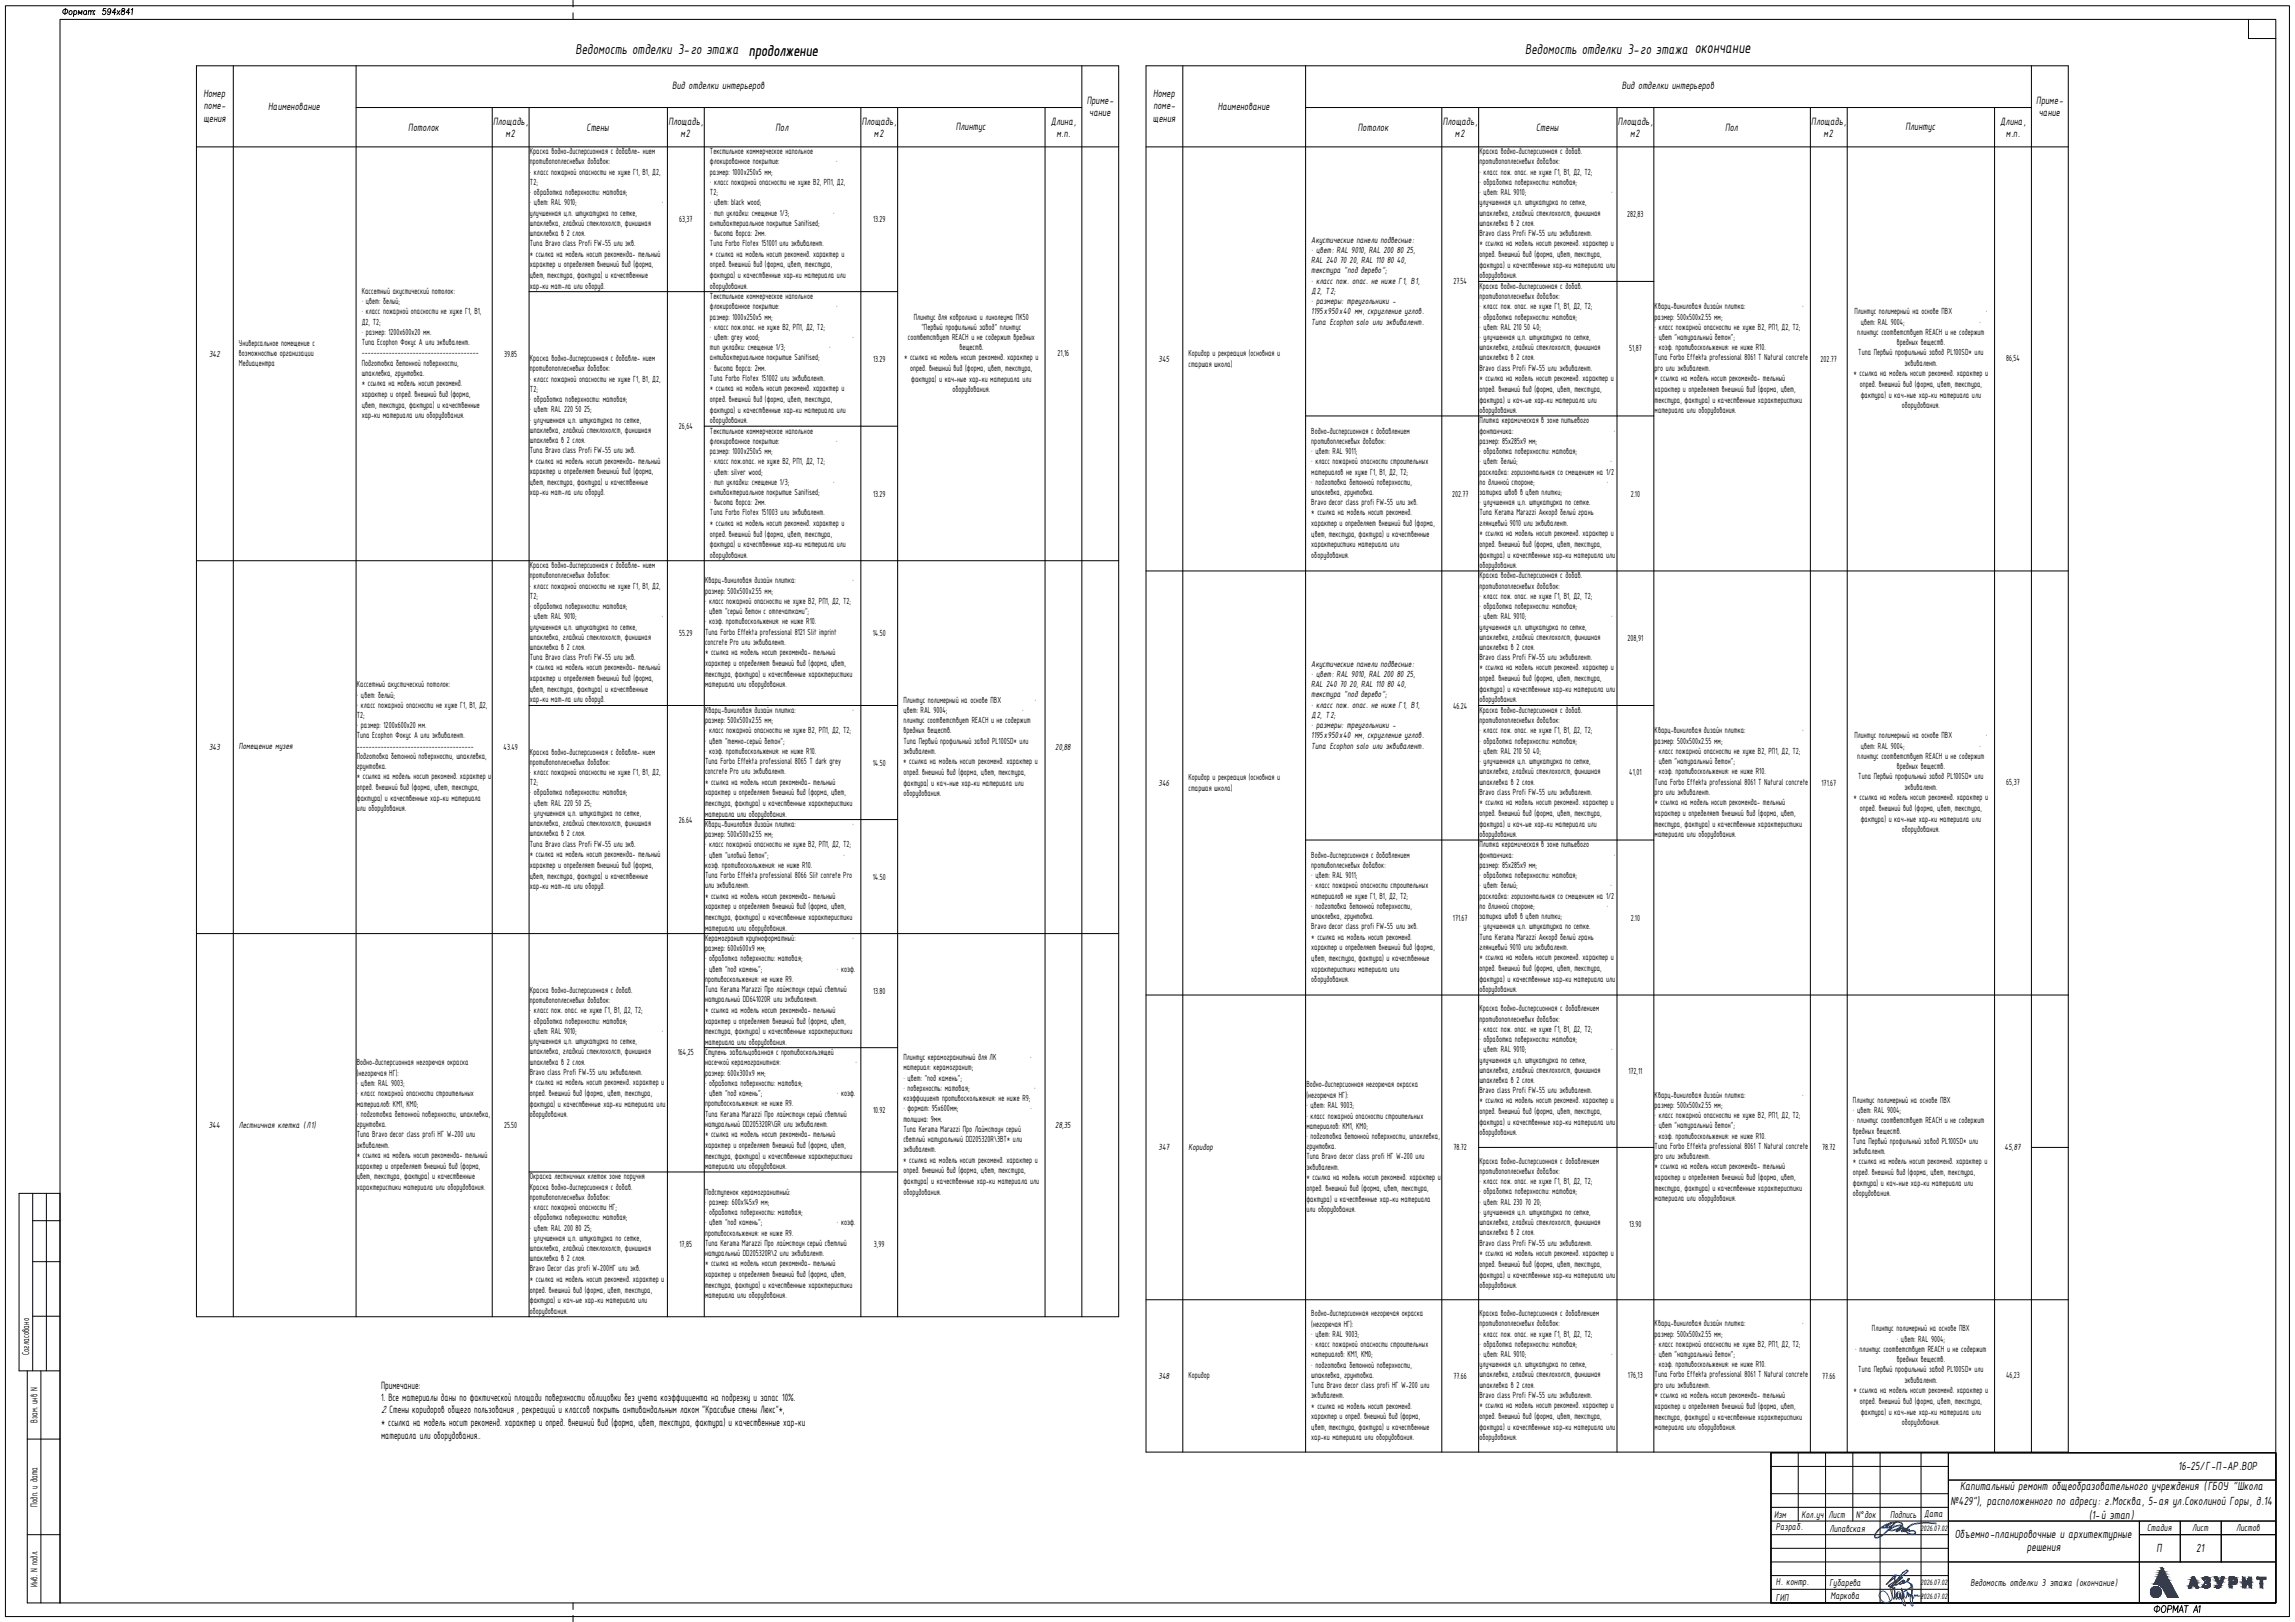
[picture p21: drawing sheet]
<svg xmlns="http://www.w3.org/2000/svg" width="841mm" height="594mm" viewBox="0 0 841 594" stroke-linecap="round" stroke-linejoin="round" font-family="sans-serif">
<defs><g id="words">
<text font-size="5.7" x="788.1" y="592">ФОРМАТ А1</text>
<g font-size="5.6">
<text x="210.9" y="19.9">Ведомость отделки 3-го этажа продолжение</text>
<text x="558.9" y="19.9">Ведомость отделки 3-го этажа окончание</text>
</g>
<g font-size="4.7">
<text x="798.2" y="538.4">16-25/Г-П-АР.ВОР</text>
<text x="718.3" y="545.8">Капитальный ремонт общеобразовательного учреждения (ГБОУ &quot;Школа</text>
<text x="714.8" y="551.1">№429&quot;), расположенного по адресу: г.Москва, 5-ая ул.Соколиной Горы, д.14</text>
<text x="765.6" y="556.4">(1-й этап)</text>
<text x="716.3" y="563.1">Объемно-планировочные и архитектурные</text>
<text x="742.8" y="568.1">решения</text>
<text x="790.3" y="568.6">П</text>
<text x="804.8" y="568.6">21</text>
</g>
<g font-size="4.2">
<text x="74.5" y="35.6">Номер</text>
<text x="246.3" y="32.7">Вид отделки интерьеров</text>
<text x="422.5" y="35.6">Номер</text>
<text x="594.3" y="32.7">Вид отделки интерьеров</text>
<text x="74.7" y="40.1">поме-</text>
<text x="98.3" y="40.3">Наименование</text>
<text x="398.3" y="38.1">Приме-</text>
<text x="422.7" y="40.1">поме-</text>
<text x="446.3" y="40.3">Наименование</text>
<text x="746.2" y="38.1">Приме-</text>
<text x="74.5" y="44.6">щения</text>
<text x="149.6" y="47.9">Потолок</text>
<text x="180.7" y="45.7">Площадь,</text>
<text x="214.9" y="47.9">Стены</text>
<text x="244.9" y="45.7">Площадь,</text>
<text x="284.2" y="47.9">Пол</text>
<text x="315.8" y="45.7">Площадь,</text>
<text x="350.3" y="47.5">Плинтус</text>
<text x="385" y="45.7">Длина,</text>
<text x="399.2" y="42.5">чание</text>
<text x="422.5" y="44.6">щения</text>
<text x="497.6" y="47.9">Потолок</text>
<text x="528.7" y="45.7">Площадь,</text>
<text x="562.9" y="47.9">Стены</text>
<text x="592.9" y="45.7">Площадь,</text>
<text x="632.2" y="47.9">Пол</text>
<text x="663.8" y="45.7">Площадь,</text>
<text x="698.2" y="47.5">Плинтус</text>
<text x="733" y="45.7">Длина,</text>
<text x="747.2" y="42.5">чание</text>
<text x="185.2" y="50.2">м2</text>
<text x="249.4" y="50.2">м2</text>
<text x="320.3" y="50.2">м2</text>
<text x="387.1" y="50.2">м.п.</text>
<text x="533.2" y="50.2">м2</text>
<text x="597.4" y="50.2">м2</text>
<text x="668.3" y="50.2">м2</text>
<text x="735.1" y="50.2">м.п.</text>
<text x="139.7" y="508.6">Примечание:</text>
<text x="139.7" y="513.1">1. Все материалы даны по фактической площади поверхности облицовки без учета коэффициента на подрезку и запас 10%.</text>
<text x="139.6" y="517.6">2. Стены коридоров общего пользования , рекреаций и классов покрыть антивандальным лаком &quot;Красивые стены Люкс&quot;*,</text>
<text x="139.7" y="522.4">* ссылка на модель носит рекоменд. характер и опред. внешний вид (форма, цвет, текстура, фактура) и качественные хар-ки</text>
<text x="139.7" y="526.9">материала или оборудования..</text>
</g>
<g font-size="3.9">
<text x="10.7" y="496.4" transform="rotate(-90 10.7 496.4)">Согласовано</text>
<text x="13.7" y="521.1" transform="rotate(-90 13.7 521.1)">Взам. инв N</text>
<text x="13.7" y="551.9" transform="rotate(-90 13.7 551.9)">Подп. и дата</text>
<text x="650.1" y="555.8">Изм</text>
<text x="660.1" y="555.8">Кол.уч</text>
<text x="670.1" y="555.8">Лист</text>
<text x="680.1" y="555.8">N°док</text>
<text x="692.6" y="555.8">Подпись</text>
<text x="705.2" y="555.7">Дата</text>
<text x="650.8" y="560.5">Разраб.</text>
<text x="670.4" y="561.1">Липавская</text>
<text x="786.8" y="560.8">Стадия</text>
<text x="803.3" y="560.8">Лист</text>
<text x="819.4" y="560.8">Листов</text>
<text x="13.7" y="581.2" transform="rotate(-90 13.7 581.2)">Инв. N подл.</text>
<text x="650.8" y="580.7">Н. контр.</text>
<text x="670.4" y="580.8">Губарева</text>
<text x="722.1" y="580.8">Ведомость отделки 3 этажа (окончание)</text>
<text x="650.8" y="586.3">ГИП</text>
<text x="670.8" y="585.7">Маркова</text>
</g>
<g font-size="3.5">
<text x="194.2" y="56.5">Краска водно-дисперсионная с добавле- нием</text>
<text x="260.2" y="56.5">Текстильное коммерческое напольное</text>
<text x="542.2" y="56.5">Краска водно-дисперсионная с добав.</text>
<text x="194.2" y="60.2">противопоплесневых добавок:</text>
<text x="194.2" y="64">•</text>
<text x="195.7" y="64">класс пожарной опасности не хуже Г1, В1, Д2,</text>
<text x="260.2" y="60.2">флокированное покрытие:</text>
<text x="260.2" y="64">размер: 1000х250х5 мм;</text>
<text x="306.5" y="60.2">•</text>
<text x="542.2" y="60.2">противопоплесневых добавок:</text>
<text x="542.2" y="64">•</text>
<text x="543.7" y="64">класс пож. опас. не хуже Г1, В1, Д2, Т2;</text>
<text x="194.2" y="67.7">Т2;</text>
<text x="194.2" y="71.5">•</text>
<text x="195.7" y="71.5">обработка поверхности: матовая;</text>
<text x="260.2" y="67.7">• класс пожарной опасности не хуже В2, РП1, Д2,</text>
<text x="260.2" y="71.5">Т2;</text>
<text x="542.2" y="67.7">•</text>
<text x="542.2" y="71.5">•</text>
<text x="543.7" y="67.7">обработка поверхности: матовая;</text>
<text x="543.7" y="71.5">цвет: RAL 9010;</text>
<text x="590.5" y="71.5">•</text>
<text x="194.2" y="75.2">•</text>
<text x="195.7" y="75.2">цвет: RAL 9010;</text>
<text x="242.5" y="75.2">•</text>
<text x="260.2" y="75.2">• цвет: black wood;</text>
<text x="542.2" y="75.2">улучшенная ц.п. штукатурка по сетке,</text>
<text x="194.2" y="79">улучшенная ц.п. штукатурка по сетке,</text>
<text x="194.2" y="82.7">шпаклевка, гладкий стеклохолст, финишная</text>
<text x="248.9" y="81.2">63,37</text>
<text x="260.2" y="79">• тип укладки: смещение 1/3;</text>
<text x="260.2" y="82.7">антибактериальное покрытие Sanitised;</text>
<text x="305.4" y="79">•</text>
<text x="319.9" y="81.4">13.29</text>
<text x="542.2" y="79">шпаклевка, гладкий стеклохолст, финишная</text>
<text x="542.2" y="82.7">шпаклевка в 2 слоя.</text>
<text x="596.3" y="79.3">282,83</text>
<text x="194.2" y="86.5">шпаклевка в 2 слоя.</text>
<text x="260.2" y="86.5">• высота ворса: 2мм.</text>
<text x="480.5" y="88.9">Акустические панели подвесные:</text>
<text x="542.2" y="86.5">Bravo class Profi FW-55 или эквивалент.</text>
<text x="194.2" y="94">* ссылка на модель носит рекоменда- тельный</text>
<text x="194.2" y="90.2">Типа Bravo class Profi FW-55 или экв.</text>
<text x="260.2" y="94">* ссылка на модель носит рекоменд. характер и</text>
<text x="260.2" y="90.2">Типа Forbo Flotex 151001 или эквивалент.</text>
<text x="480.5" y="92.6">• цвет: RAL 9010, RAL 200 80 25,</text>
<text x="542.1" y="90.2">* ссылка на модель носит рекоменд. характер и</text>
<text x="542.2" y="94.2">опред. внешний вид (форма, цвет, текстура,</text>
<text x="194.2" y="98">характер и определяет внешний вид (форма,</text>
<text x="194.2" y="102">цвет, текстура, фактура) и качественные</text>
<text x="260.2" y="98">опред. внешний вид (форма, цвет, текстура,</text>
<text x="260.2" y="102">фактура) и качественные хар-ки материала или</text>
<text x="480.5" y="96.4">RAL 240 70 20, RAL 110 80 40,</text>
<text x="480.5" y="100.1">текстура &quot;под дерево&quot;;</text>
<text x="542.2" y="98.2">фактура) и качественные хар-ки материала или</text>
<text x="542.2" y="102">оборудования.</text>
<text x="132.6" y="107.6">Кассетный акустический потолок:</text>
<text x="194.2" y="105.7">хар-ки мат-ла или оборуд.</text>
<text x="260.2" y="105.7">оборудования.</text>
<text x="480.5" y="103.9">• класс пож. опас. не ниже Г1, В1,</text>
<text x="480.6" y="107.6">Д2, Т2;</text>
<text x="532.6" y="104.2">27.54</text>
<text x="542.2" y="105.8">Краска водно-дисперсионная с добав.</text>
<text x="132.6" y="111.4">• цвет: белый;</text>
<text x="260.2" y="109.5">Текстильное коммерческое напольное</text>
<text x="260.2" y="113.3">флокированное покрытие:</text>
<text x="306.5" y="113.3">•</text>
<text x="480.5" y="111.4">• размеры: треугольники -</text>
<text x="542.2" y="109.5">противопоплесневых добавок:</text>
<text x="542.2" y="113.3">•</text>
<text x="543.7" y="113.3">класс пож. опас. не хуже Г1, В1, Д2, Т2;</text>
<text x="606.3" y="113.3">Кварц-виниловая дизайн плитка:</text>
<text x="660.4" y="113.3">•</text>
<text x="132.6" y="115.1">• класс пожарной опасности не хуже Г1, В1,</text>
<text x="132.6" y="118.9">Д2, Т2;</text>
<text x="260.2" y="117">размер: 1000х250х5 мм;</text>
<text x="334.9" y="117">Плинтус для ковролина и линолеума ПК50</text>
<text x="480.5" y="115.1">1195х950х40 мм, скругление углов.</text>
<text x="480.5" y="118.9">Типа Ecophon solo или эквивалент.</text>
<text x="542.2" y="117">•</text>
<text x="543.7" y="117">обработка поверхности: матовая;</text>
<text x="606.3" y="117">размер: 500х500х2.55 мм;</text>
<text x="679.6" y="115.1">Плинтус полимерный на основе ПВХ</text>
<text x="681.9" y="118.9">цвет: RAL 9004;</text>
<text x="725.4" y="118.9">•</text>
<text x="727.8" y="115.1">•</text>
<text x="132.6" y="122.7">• размер: 1200х600х20 мм.</text>
<text x="260.2" y="120.8">• класс пож.опас. не хуже В2, РП1, Д2, Т2;</text>
<text x="260.2" y="124.5">• цвет: grey wood;</text>
<text x="312.4" y="124.5">•</text>
<text x="332.7" y="124.5">соответствует REACH и не содержит вредных</text>
<text x="337.7" y="120.8">&quot;Первый профильный завод&quot; плинтус</text>
<text x="542.2" y="120.8">•</text>
<text x="542.2" y="124.5">•</text>
<text x="543.7" y="120.8">цвет: RAL 210 50 40;</text>
<text x="543.7" y="124.5">улучшенная ц.п. штукатурка по сетке,</text>
<text x="606.3" y="120.8">•</text>
<text x="606.3" y="124.5">•</text>
<text x="607.8" y="120.8">класс пожарной опасности не хуже В2, РП1, Д2, Т2;</text>
<text x="607.8" y="124.5">цвет &quot;натуральный бетон&quot;;</text>
<text x="680.6" y="122.7">плинтус соответствует REACH и не содержит</text>
<text x="76.6" y="130.7">342</text>
<text x="87.6" y="126.6">Универсальное помещение с</text>
<text x="87.6" y="130.4">возможностью организации</text>
<text x="132.6" y="126.4">Типа Ecophon Фокус А или эквивалент.</text>
<text x="132.6" y="130.1">---------------------------------------</text>
<text x="184.7" y="130.7">39.85</text>
<text x="260.2" y="128.3">тип укладки: смещение 1/3;</text>
<text x="303.9" y="128.3">•</text>
<text x="351.6" y="128.3">веществ.</text>
<text x="387.5" y="130.5">21,16</text>
<text x="435.5" y="130.4">Коридор и рекреация (основная и</text>
<text x="542.2" y="128.3">шпаклевка, гладкий стеклохолст, финишная</text>
<text x="597" y="128.6">51,87</text>
<text x="606.3" y="128.3">•</text>
<text x="607.8" y="128.3">коэф. противоскольжения: не ниже R10.</text>
<text x="681" y="130.1">Типа Первый профильный завод PL100SD* или</text>
<text x="695.1" y="126.4">вредных веществ.</text>
<text x="87.6" y="134.1">Медиацентра</text>
<text x="132.6" y="133.9">Подготовка бетонной поверхности,</text>
<text x="132.6" y="137.6">шпаклевка, грунтовка.</text>
<text x="194.2" y="132.3">Краска водно-дисперсионная с добавле- нием</text>
<text x="194.2" y="136">противопоплесневых добавок:</text>
<text x="260.2" y="132">антибактериальное покрытие Sanitised;</text>
<text x="260.2" y="135.8">• высота ворса: 2мм.</text>
<text x="319.9" y="132.6">13.29</text>
<text x="331.3" y="132">* ссылка на модель носит рекоменд. характер и</text>
<text x="333.5" y="136">опред. внешний вид (форма, цвет, текстура,</text>
<text x="424.6" y="132.6">345</text>
<text x="435.5" y="134.3">старшая школа)</text>
<text x="542.2" y="132">шпаклевка в 2 слоя.</text>
<text x="542.2" y="135.8">Bravo class Profi FW-55 или эквивалент.</text>
<text x="606.3" y="132">Типа Forbo Effekta professional 8061 T Natural concrete</text>
<text x="606.3" y="135.8">pro или эквивалент.</text>
<text x="667.2" y="132.6">202.77</text>
<text x="679.3" y="137.6">* ссылка на модель носит рекоменд. характер и</text>
<text x="697.9" y="133.9">эквивалент.</text>
<text x="735.1" y="132.3">86,54</text>
<text x="132.5" y="141.4">* ссылка на модель носит рекоменд.</text>
<text x="194.2" y="139.8">•</text>
<text x="194.2" y="143.5">Т2;</text>
<text x="195.7" y="139.8">класс пожарной опасности не хуже Г1, В1, Д2,</text>
<text x="260.2" y="143.3">* ссылка на модель носит рекоменд. характер и</text>
<text x="260.2" y="139.5">Типа Forbo Flotex 151002 или эквивалент.</text>
<text x="333.9" y="140">фактура) и кач-ные хар-ки материала или</text>
<text x="349" y="143.7">оборудования.</text>
<text x="542.1" y="139.5">* ссылка на модель носит рекоменд. характер и</text>
<text x="542.2" y="143.5">опред. внешний вид (форма, цвет, текстура,</text>
<text x="606.3" y="139.5">* ссылка на модель носит рекоменда- тельный</text>
<text x="606.3" y="143.5">характер и определяет внешний вид (форма, цвет,</text>
<text x="681.5" y="141.6">опред. внешний вид (форма, цвет, текстура,</text>
<text x="132.6" y="145.4">характер и опред. внешний вид (форма,</text>
<text x="132.6" y="149.3">цвет, текстура, фактура) и качественные</text>
<text x="194.2" y="147.3">•</text>
<text x="195.7" y="147.3">обработка поверхности: матовая;</text>
<text x="260.2" y="147.2">опред. внешний вид (форма, цвет, текстура,</text>
<text x="542.2" y="147.5">фактура) и кач-ые хар-ки материала или</text>
<text x="606.3" y="147.5">текстура, фактура) и качественные характеристики</text>
<text x="681.9" y="145.6">фактура) и кач-ные хар-ки материала или</text>
<text x="697" y="149.3">оборудования.</text>
<text x="132.6" y="153.1">хар-ки материала или оборудования.</text>
<text x="194.2" y="151">•</text>
<text x="194.2" y="154.8">•</text>
<text x="195.7" y="151">цвет: RAL 220 50 25;</text>
<text x="195.7" y="154.8">улучшенная ц.п. штукатурка по сетке,</text>
<text x="260.2" y="151.2">фактура) и качественные хар-ки материала или</text>
<text x="260.2" y="155">оборудования.</text>
<text x="542.2" y="151.2">оборудования.</text>
<text x="542.2" y="155">Плитка керамическая в зоне питьевого</text>
<text x="606.3" y="151.2">материала или оборудования.</text>
<text x="194.2" y="158.5">шпаклевка, гладкий стеклохолст, финишная</text>
<text x="248.8" y="157">26,64</text>
<text x="260.2" y="158.8">Текстильное коммерческое напольное</text>
<text x="480.5" y="158.8">Водно-дисперсионная с добавлением</text>
<text x="542.2" y="158.8">фонтанчика:</text>
<text x="591.4" y="158.8">•</text>
<text x="194.2" y="162.3">шпаклевка в 2 слоя.</text>
<text x="194.2" y="166">Типа Bravo class Profi FW-55 или экв.</text>
<text x="260.2" y="162.6">флокированное покрытие:</text>
<text x="260.2" y="166.3">размер: 1000х250х5 мм;</text>
<text x="306.5" y="162.6">•</text>
<text x="480.5" y="162.6">противоплесневых добавок:</text>
<text x="480.5" y="166.3">• цвет: RAL 9011;</text>
<text x="542.2" y="162.6">размер: 85х285х9 мм;</text>
<text x="542.2" y="166.3">•</text>
<text x="543.7" y="166.3">обработка поверхности: матовая;</text>
<text x="194.2" y="169.8">* ссылка на модель носит рекоменда- тельный</text>
<text x="194.2" y="173.8">характер и определяет внешний вид (форма,</text>
<text x="260.2" y="170">• класс пож.опас. не хуже В2, РП1, Д2, Т2;</text>
<text x="260.2" y="173.8">• цвет: silver wood;</text>
<text x="480.5" y="170">• класс пожарной опасности строительных</text>
<text x="480.5" y="173.8">материалов не хуже Г1, В1, Д2, Т2;</text>
<text x="542.2" y="170">•</text>
<text x="542.2" y="173.8">раскладка: горизонтальная со смещением на 1/2</text>
<text x="543.7" y="170">цвет: белый;</text>
<text x="590.2" y="170">•</text>
<text x="194.2" y="177.7">цвет, текстура, фактура) и качественные</text>
<text x="260.2" y="177.5">• тип укладки: смещение 1/3;</text>
<text x="305.4" y="177.5">•</text>
<text x="480.5" y="177.5">• подготовка бетонной поверхности,</text>
<text x="542.2" y="177.5">по длинной стороне;</text>
<text x="588.9" y="177.5">•</text>
<text x="194.2" y="181.5">хар-ки мат-ла или оборуд.</text>
<text x="260.2" y="181.3">антибактериальное покрытие Sanitised;</text>
<text x="260.2" y="185.1">• высота ворса: 2мм.</text>
<text x="319.9" y="181.9">13.29</text>
<text x="480.5" y="181.3">шпаклевка, грунтовка.</text>
<text x="480.5" y="185.1">Bravo decor class profi FW-55 или экв.</text>
<text x="532.1" y="181.9">202.77</text>
<text x="542.2" y="181.3">затирка швов в цвет плитки;</text>
<text x="542.2" y="185.1">•</text>
<text x="543.7" y="185.1">улучшенная ц.п. штукатурка по сетке.</text>
<text x="597.6" y="181.9">2.10</text>
<text x="260.2" y="188.8">Типа Forbo Flotex 151003 или эквивалент.</text>
<text x="480.5" y="188.8">* ссылка на модель носит рекоменд.</text>
<text x="542.2" y="188.8">Типа Kerama Marazzi Аккорд белый грань</text>
<text x="260.2" y="192.5">* ссылка на модель носит рекоменд. характер и</text>
<text x="260.2" y="196.5">опред. внешний вид (форма, цвет, текстура,</text>
<text x="480.5" y="192.8">характер и определяет внешний вид (форма,</text>
<text x="480.5" y="196.7">цвет, текстура, фактура) и качественные</text>
<text x="542.1" y="196.3">* ссылка на модель носит рекоменд. характер и</text>
<text x="542.2" y="192.5">глянцевый 9010 или эквивалент.</text>
<text x="260.2" y="200.5">фактура) и качественные хар-ки материала или</text>
<text x="480.5" y="200.5">характеристики материала или</text>
<text x="542.2" y="200.3">опред. внешний вид (форма, цвет, текстура,</text>
<text x="194.2" y="208.1">Краска водно-дисперсионная с добавле- нием</text>
<text x="260.2" y="204.3">оборудования.</text>
<text x="480.5" y="204.3">оборудования.</text>
<text x="542.2" y="204.3">фактура) и качественные хар-ки материала или</text>
<text x="542.2" y="208">оборудования.</text>
<text x="194.2" y="211.8">противопоплесневых добавок:</text>
<text x="194.2" y="215.6">•</text>
<text x="195.7" y="215.6">класс пожарной опасности не хуже Г1, В1, Д2,</text>
<text x="258.4" y="213.7">Кварц-виниловая дизайн плитка:</text>
<text x="312.5" y="213.7">•</text>
<text x="542.2" y="211.8">Краска водно-дисперсионная с добав.</text>
<text x="542.2" y="215.6">противопоплесневых добавок:</text>
<text x="194.2" y="219.3">Т2;</text>
<text x="258.4" y="217.4">размер: 500х500х2.55 мм;</text>
<text x="258.4" y="221.2">•</text>
<text x="259.9" y="221.2">класс пожарной опасности не хуже В2, РП1, Д2, Т2;</text>
<text x="542.2" y="219.3">•</text>
<text x="543.7" y="219.3">класс пож. опас. не хуже Г1, В1, Д2, Т2;</text>
<text x="194.2" y="223.1">•</text>
<text x="194.2" y="226.8">•</text>
<text x="195.7" y="223.1">обработка поверхности: матовая;</text>
<text x="195.7" y="226.8">цвет: RAL 9010;</text>
<text x="242.5" y="226.8">•</text>
<text x="258.4" y="225">•</text>
<text x="259.9" y="225">цвет &quot;серый бетон с отпечатками&quot;;</text>
<text x="542.2" y="223.1">•</text>
<text x="542.2" y="226.8">•</text>
<text x="543.7" y="223.1">обработка поверхности: матовая;</text>
<text x="543.7" y="226.8">цвет: RAL 9010;</text>
<text x="590.5" y="226.8">•</text>
<text x="194.2" y="230.6">улучшенная ц.п. штукатурка по сетке,</text>
<text x="248.9" y="233">55.29</text>
<text x="258.4" y="228.7">•</text>
<text x="258.4" y="232.4">Типа Forbo Effekta professional 8121 Slit imprint</text>
<text x="259.9" y="228.7">коэф. противоскольжения: не ниже R10.</text>
<text x="319.8" y="233">14.50</text>
<text x="542.2" y="230.6">улучшенная ц.п. штукатурка по сетке,</text>
<text x="194.2" y="234.3">шпаклевка, гладкий стеклохолст, финишная</text>
<text x="194.2" y="238.1">шпаклевка в 2 слоя.</text>
<text x="258.4" y="236.2">concrete Pro или эквивалент.</text>
<text x="258.4" y="239.9">* ссылка на модель носит рекоменда- тельный</text>
<text x="542.2" y="234.3">шпаклевка, гладкий стеклохолст, финишная</text>
<text x="542.2" y="238.1">шпаклевка в 2 слоя.</text>
<text x="596.4" y="234.7">208,91</text>
<text x="194.2" y="245.6">* ссылка на модель носит рекоменда- тельный</text>
<text x="194.2" y="241.8">Типа Bravo class Profi FW-55 или экв.</text>
<text x="258.4" y="243.9">характер и определяет внешний вид (форма, цвет,</text>
<text x="480.5" y="244.2">Акустические панели подвесные:</text>
<text x="542.1" y="245.6">* ссылка на модель носит рекоменд. характер и</text>
<text x="542.2" y="241.8">Bravo class Profi FW-55 или эквивалент.</text>
<text x="130.8" y="251.7">Кассетный акустический потолок:</text>
<text x="194.2" y="249.5">характер и определяет внешний вид (форма,</text>
<text x="258.4" y="247.9">текстура, фактура) и качественные характеристики</text>
<text x="258.4" y="251.6">материала или оборудования.</text>
<text x="480.5" y="247.9">• цвет: RAL 9010, RAL 200 80 25,</text>
<text x="480.5" y="251.7">RAL 240 70 20, RAL 110 80 40,</text>
<text x="542.2" y="249.5">опред. внешний вид (форма, цвет, текстура,</text>
<text x="130.8" y="255.5">•</text>
<text x="132.3" y="255.5">цвет: белый;</text>
<text x="194.2" y="253.5">цвет, текстура, фактура) и качественные</text>
<text x="194.2" y="257.3">хар-ки мат-ла или оборуд.</text>
<text x="331" y="257.4">Плинтус полимерный на основе ПВХ</text>
<text x="379.2" y="257.4">•</text>
<text x="480.5" y="255.4">текстура &quot;под дерево&quot;;</text>
<text x="542.2" y="253.5">фактура) и качественные хар-ки материала или</text>
<text x="542.2" y="257.3">оборудования.</text>
<text x="130.8" y="259.2">•</text>
<text x="130.8" y="263">Т2;</text>
<text x="132.3" y="259.2">класс пожарной опасности не хуже Г1, В1, Д2,</text>
<text x="258.4" y="261.1">Кварц-виниловая дизайн плитка:</text>
<text x="312.5" y="261.1">•</text>
<text x="331" y="261.1">цвет: RAL 9004;</text>
<text x="374.6" y="261.1">•</text>
<text x="480.5" y="259.2">• класс пож. опас. не ниже Г1, В1,</text>
<text x="480.6" y="262.9">Д2, Т2;</text>
<text x="532.5" y="259.5">46.24</text>
<text x="542.2" y="261.1">Краска водно-дисперсионная с добав.</text>
<text x="130.8" y="266.7">•</text>
<text x="132.3" y="266.7">размер: 1200х600х20 мм.</text>
<text x="258.4" y="264.9">размер: 500х500х2.55 мм;</text>
<text x="258.4" y="268.6">•</text>
<text x="259.9" y="268.6">класс пожарной опасности не хуже В2, РП1, Д2, Т2;</text>
<text x="331" y="264.9">плинтус соответствует REACH и не содержит</text>
<text x="331" y="268.6">вредных веществ.</text>
<text x="480.5" y="266.7">• размеры: треугольники -</text>
<text x="542.2" y="264.9">противопоплесневых добавок:</text>
<text x="542.2" y="268.6">•</text>
<text x="543.7" y="268.6">класс пож. опас. не хуже Г1, В1, Д2, Т2;</text>
<text x="606.3" y="268.6">Кварц-виниловая дизайн плитка:</text>
<text x="660.4" y="268.6">•</text>
<text x="76.6" y="274.8">343</text>
<text x="87.5" y="274.4">Помещение музея</text>
<text x="130.8" y="270.5">Типа Ecophon Фокус А или эквивалент.</text>
<text x="130.8" y="274.2">---------------------------------------</text>
<text x="184.6" y="274.8">43.49</text>
<text x="258.4" y="272.3">•</text>
<text x="259.9" y="272.3">цвет &quot;темно-серый бетон&quot;;</text>
<text x="331" y="272.3">Типа Первый профильный завод PL100SD* или</text>
<text x="386.7" y="274.6">20,88</text>
<text x="480.5" y="270.4">1195х950х40 мм, скругление углов.</text>
<text x="480.5" y="274.2">Типа Ecophon solo или эквивалент.</text>
<text x="542.2" y="272.3">•</text>
<text x="543.7" y="272.3">обработка поверхности: матовая;</text>
<text x="606.3" y="272.3">размер: 500х500х2.55 мм;</text>
<text x="679.6" y="270.5">Плинтус полимерный на основе ПВХ</text>
<text x="681.9" y="274.2">цвет: RAL 9004;</text>
<text x="725.4" y="274.2">•</text>
<text x="727.8" y="270.5">•</text>
<text x="130.8" y="278">Подготовка бетонной поверхности, шпаклевка,</text>
<text x="130.8" y="281.7">грунтовка.</text>
<text x="194.2" y="276.4">Краска водно-дисперсионная с добавле- нием</text>
<text x="194.2" y="280.1">противопоплесневых добавок:</text>
<text x="258.4" y="276.1">•</text>
<text x="258.4" y="279.9">Типа Forbo Effekta professional 8065 T dark grey</text>
<text x="259.9" y="276.1">коэф. противоскольжения: не ниже R10.</text>
<text x="319.8" y="280.4">14.50</text>
<text x="331" y="279.9">* ссылка на модель носит рекоменд. характер и</text>
<text x="331" y="276.1">эквивалент.</text>
<text x="542.2" y="276.1">•</text>
<text x="542.2" y="279.9">•</text>
<text x="543.7" y="276.1">цвет: RAL 210 50 40;</text>
<text x="543.7" y="279.9">улучшенная ц.п. штукатурка по сетке,</text>
<text x="606.3" y="276.1">•</text>
<text x="606.3" y="279.9">•</text>
<text x="607.8" y="276.1">класс пожарной опасности не хуже В2, РП1, Д2, Т2;</text>
<text x="607.8" y="279.9">цвет &quot;натуральный бетон&quot;;</text>
<text x="680.6" y="278">плинтус соответствует REACH и не содержит</text>
<text x="695.1" y="281.7">вредных веществ.</text>
<text x="130.7" y="285.5">* ссылка на модель носит рекоменд. характер и</text>
<text x="194.2" y="283.9">•</text>
<text x="194.2" y="287.6">Т2;</text>
<text x="195.7" y="283.9">класс пожарной опасности не хуже Г1, В1, Д2,</text>
<text x="258.4" y="283.6">concrete Pro или эквивалент.</text>
<text x="258.4" y="287.4">* ссылка на модель носит рекоменда- тельный</text>
<text x="331" y="283.8">опред. внешний вид (форма, цвет, текстура,</text>
<text x="331" y="287.8">фактура) и кач-ные хар-ки материала или</text>
<text x="424.6" y="287.9">346</text>
<text x="435.5" y="285.7">Коридор и рекреация (основная и</text>
<text x="542.2" y="283.6">шпаклевка, гладкий стеклохолст, финишная</text>
<text x="542.2" y="287.4">шпаклевка в 2 слоя.</text>
<text x="597.1" y="283.9">41,01</text>
<text x="606.3" y="283.6">•</text>
<text x="606.3" y="287.4">Типа Forbo Effekta professional 8061 T Natural concrete</text>
<text x="607.8" y="283.6">коэф. противоскольжения: не ниже R10.</text>
<text x="667.5" y="287.9">171.67</text>
<text x="681" y="285.5">Типа Первый профильный завод PL100SD* или</text>
<text x="735.2" y="287.7">65,37</text>
<text x="130.8" y="289.4">опред. внешний вид (форма, цвет, текстура,</text>
<text x="130.8" y="293.4">фактура) и качественные хар-ки материала</text>
<text x="194.2" y="291.4">•</text>
<text x="195.7" y="291.4">обработка поверхности: матовая;</text>
<text x="258.4" y="291.3">характер и определяет внешний вид (форма, цвет,</text>
<text x="331" y="291.5">оборудования.</text>
<text x="435.5" y="289.7">старшая школа)</text>
<text x="542.2" y="291.1">Bravo class Profi FW-55 или эквивалент.</text>
<text x="606.3" y="291.1">pro или эквивалент.</text>
<text x="679.3" y="293">* ссылка на модель носит рекоменд. характер и</text>
<text x="697.9" y="289.2">эквивалент.</text>
<text x="130.8" y="297.2">или оборудования.</text>
<text x="194.2" y="295.1">•</text>
<text x="194.2" y="298.9">•</text>
<text x="195.7" y="295.1">цвет: RAL 220 50 25;</text>
<text x="195.7" y="298.9">улучшенная ц.п. штукатурка по сетке,</text>
<text x="258.4" y="295.3">текстура, фактура) и качественные характеристики</text>
<text x="258.4" y="299.1">материала или оборудования.</text>
<text x="542.1" y="294.8">* ссылка на модель носит рекоменд. характер и</text>
<text x="542.2" y="298.8">опред. внешний вид (форма, цвет, текстура,</text>
<text x="606.3" y="294.8">* ссылка на модель носит рекоменда- тельный</text>
<text x="606.3" y="298.8">характер и определяет внешний вид (форма, цвет,</text>
<text x="681.5" y="296.9">опред. внешний вид (форма, цвет, текстура,</text>
<text x="194.2" y="302.6">шпаклевка, гладкий стеклохолст, финишная</text>
<text x="248.8" y="301.3">26.64</text>
<text x="258.4" y="302.9">Кварц-виниловая дизайн плитка:</text>
<text x="312.5" y="302.9">•</text>
<text x="542.2" y="302.8">фактура) и кач-ые хар-ки материала или</text>
<text x="606.3" y="302.8">текстура, фактура) и качественные характеристики</text>
<text x="681.9" y="300.9">фактура) и кач-ные хар-ки материала или</text>
<text x="697" y="304.7">оборудования.</text>
<text x="194.2" y="306.4">шпаклевка в 2 слоя.</text>
<text x="194.2" y="310.1">Типа Bravo class Profi FW-55 или экв.</text>
<text x="258.4" y="306.6">размер: 500х500х2.55 мм;</text>
<text x="258.4" y="310.4">•</text>
<text x="259.9" y="310.4">класс пожарной опасности не хуже В2, РП1, Д2, Т2;</text>
<text x="542.2" y="306.5">оборудования.</text>
<text x="542.2" y="310.4">Плитка керамическая в зоне питьевого</text>
<text x="606.3" y="306.5">материала или оборудования.</text>
<text x="194.2" y="313.9">* ссылка на модель носит рекоменда- тельный</text>
<text x="194.2" y="317.8">характер и определяет внешний вид (форма,</text>
<text x="258.4" y="314.1">•</text>
<text x="258.4" y="317.9">коэф. противоскольжения: не ниже R10.</text>
<text x="259.9" y="314.1">цвет &quot;иловый бетон&quot;;</text>
<text x="309.1" y="314.1">•</text>
<text x="480.5" y="314.1">Водно-дисперсионная с добавлением</text>
<text x="480.5" y="317.9">противоплесневых добавок:</text>
<text x="542.2" y="314.1">фонтанчика:</text>
<text x="542.2" y="317.9">размер: 85х285х9 мм;</text>
<text x="591.4" y="314.1">•</text>
<text x="194.2" y="321.8">цвет, текстура, фактура) и качественные</text>
<text x="258.4" y="321.6">Типа Forbo Effekta professional 8066 Slit conrete Pro</text>
<text x="319.8" y="322.2">14.50</text>
<text x="480.5" y="321.6">• цвет: RAL 9011;</text>
<text x="542.2" y="321.6">•</text>
<text x="543.7" y="321.6">обработка поверхности: матовая;</text>
<text x="194.2" y="325.6">хар-ки мат-ла или оборуд.</text>
<text x="258.4" y="325.4">или эквивалент.</text>
<text x="258.4" y="329.1">* ссылка на модель носит рекоменда- тельный</text>
<text x="480.5" y="325.4">• класс пожарной опасности строительных</text>
<text x="480.5" y="329.1">материалов не хуже Г1, В1, Д2, Т2;</text>
<text x="542.2" y="325.4">•</text>
<text x="542.2" y="329.1">раскладка: горизонтальная со смещением на 1/2</text>
<text x="543.7" y="325.4">цвет: белый;</text>
<text x="590.2" y="325.4">•</text>
<text x="258.4" y="333.1">характер и определяет внешний вид (форма, цвет,</text>
<text x="480.5" y="332.9">• подготовка бетонной поверхности,</text>
<text x="542.2" y="332.9">по длинной стороне;</text>
<text x="588.9" y="332.9">•</text>
<text x="258.4" y="337.1">текстура, фактура) и качественные характеристики</text>
<text x="258.4" y="340.8">материала или оборудования.</text>
<text x="480.5" y="336.6">шпаклевка, грунтовка.</text>
<text x="480.5" y="340.4">Bravo decor class profi FW-55 или экв.</text>
<text x="532.4" y="337.2">171.67</text>
<text x="542.2" y="336.6">затирка швов в цвет плитки;</text>
<text x="542.2" y="340.4">•</text>
<text x="543.7" y="340.4">улучшенная ц.п. штукатурка по сетке.</text>
<text x="597.6" y="337.2">2.10</text>
<text x="258.4" y="344.6">Керамогранит крупноформатный:</text>
<text x="312.4" y="344.6">•</text>
<text x="480.5" y="344.1">* ссылка на модель носит рекоменд.</text>
<text x="542.2" y="344.1">Типа Kerama Marazzi Аккорд белый грань</text>
<text x="542.2" y="347.9">глянцевый 9010 или эквивалент.</text>
<text x="258.4" y="348.4">размер: 600х600х9 мм;</text>
<text x="258.4" y="352.1">•</text>
<text x="259.9" y="352.1">обработка поверхности: матовая;</text>
<text x="480.5" y="348.1">характер и определяет внешний вид (форма,</text>
<text x="480.5" y="352.1">цвет, текстура, фактура) и качественные</text>
<text x="542.1" y="351.6">* ссылка на модель носит рекоменд. характер и</text>
<text x="258.4" y="355.9">•</text>
<text x="258.4" y="359.7">противоскольжения: не ниже R9.</text>
<text x="259.9" y="355.9">цвет &quot;под камень&quot;;</text>
<text x="306.7" y="355.9">• коэф.</text>
<text x="480.5" y="355.8">характеристики материала или</text>
<text x="480.5" y="359.6">оборудования.</text>
<text x="542.2" y="355.6">опред. внешний вид (форма, цвет, текстура,</text>
<text x="542.2" y="359.6">фактура) и качественные хар-ки материала или</text>
<text x="194.2" y="363.7">Краска водно-дисперсионная с добав.</text>
<text x="258.4" y="363.4">Типа Kerama Marazzi Про лаймстоун серый светлый</text>
<text x="319.9" y="364">13.80</text>
<text x="542.2" y="363.3">оборудования.</text>
<text x="194.2" y="367.4">противопоплесневых добавок:</text>
<text x="194.2" y="371.2">•</text>
<text x="195.7" y="371.2">класс пож. опас. не хуже Г1, В1, Д2, Т2;</text>
<text x="258.4" y="367.1">натуральный DD641020R или эквивалент.</text>
<text x="258.4" y="370.9">* ссылка на модель носит рекоменда- тельный</text>
<text x="542.2" y="370.4">Краска водно-дисперсионная с добавлением</text>
<text x="194.2" y="374.9">•</text>
<text x="195.7" y="374.9">обработка поверхности: матовая;</text>
<text x="258.4" y="374.9">характер и определяет внешний вид (форма, цвет,</text>
<text x="542.2" y="374.2">противопоплесневых добавок:</text>
<text x="542.2" y="377.9">•</text>
<text x="543.7" y="377.9">класс пож. опас. не хуже Г1, В1, Д2, Т2;</text>
<text x="194.2" y="378.7">•</text>
<text x="194.2" y="382.4">улучшенная ц.п. штукатурка по сетке,</text>
<text x="195.7" y="378.7">цвет: RAL 9010;</text>
<text x="242.5" y="378.7">•</text>
<text x="258.4" y="378.9">текстура, фактура) и качественные характеристики</text>
<text x="258.4" y="382.6">материала или оборудования.</text>
<text x="542.2" y="381.7">•</text>
<text x="543.7" y="381.7">обработка поверхности: матовая;</text>
<text x="194.2" y="386.2">шпаклевка, гладкий стеклохолст, финишная</text>
<text x="194.2" y="389.9">шпаклевка в 2 слоя.</text>
<text x="248.4" y="386.5">164,25</text>
<text x="258.4" y="386.4">Ступень завальцованная с противоскользящей</text>
<text x="331" y="388.3">Плинтус керамогранитный для ЛК</text>
<text x="377.5" y="388.3">•</text>
<text x="542.2" y="385.4">•</text>
<text x="542.2" y="389.2">улучшенная ц.п. штукатурка по сетке,</text>
<text x="543.7" y="385.4">цвет: RAL 9010;</text>
<text x="590.5" y="385.4">•</text>
<text x="130.8" y="390.1">Водно-дисперсионная негорючая окраска</text>
<text x="130.8" y="394">(</text>
<text x="131.4" y="394">негорючая НГ):</text>
<text x="194.2" y="393.7">Bravo class Profi FW-55 или эквивалент.</text>
<text x="258.4" y="390.2">насечкой керамогранитная:</text>
<text x="258.4" y="393.9">размер: 600х300х9 мм;</text>
<text x="313.5" y="390.2">•</text>
<text x="331" y="392">материал: керамогранит;</text>
<text x="331" y="395.8">• цвет: &quot;под камень&quot;;</text>
<text x="542.2" y="392.9">шпаклевка, гладкий стеклохолст, финишная</text>
<text x="596.8" y="393.2">172,11</text>
<text x="130.8" y="397.8">•</text>
<text x="130.8" y="401.5">•</text>
<text x="132.3" y="397.8">цвет: RAL 9003;</text>
<text x="132.3" y="401.5">класс пожарной опасности строительных</text>
<text x="194.2" y="397.4">* ссылка на модель носит рекоменд. характер и</text>
<text x="194.2" y="401.4">опред. внешний вид (форма, цвет, текстура,</text>
<text x="258.4" y="397.7">•</text>
<text x="258.4" y="401.4">•</text>
<text x="259.9" y="397.7">обработка поверхности: матовая;</text>
<text x="259.9" y="401.4">цвет &quot;под камень&quot;;</text>
<text x="306.7" y="401.4">• коэф.</text>
<text x="331" y="399.6">• поверхность: матовая;</text>
<text x="378.9" y="399.6">•</text>
<text x="478.7" y="398.2">Водно-дисперсионная негорючая окраска</text>
<text x="542.2" y="396.7">шпаклевка в 2 слоя.</text>
<text x="542.2" y="400.4">Bravo class Profi FW-55 или эквивалент.</text>
<text x="130.8" y="405.3">материалов: КМ1, КМ0;</text>
<text x="194.2" y="405.4">фактура) и качественные хар-ки материала или</text>
<text x="258.4" y="405.2">противоскольжения: не ниже R9.</text>
<text x="319.9" y="407.6">10.92</text>
<text x="331" y="403.3">коэффициент противоскольжения: не ниже R9;</text>
<text x="331" y="407">• формат: 95х600мм;</text>
<text x="377.7" y="407">•</text>
<text x="478.7" y="402.2">(</text>
<text x="478.7" y="405.9">•</text>
<text x="479.4" y="402.2">негорючая НГ):</text>
<text x="480.3" y="405.9">цвет: RAL 9003;</text>
<text x="542.1" y="404.2">* ссылка на модель носит рекоменд. характер и</text>
<text x="606.3" y="402.1">Кварц-виниловая дизайн плитка:</text>
<text x="606.3" y="405.8">размер: 500х500х2.55 мм;</text>
<text x="660.4" y="402.1">•</text>
<text x="679" y="403.9">Плинтус полимерный на основе ПВХ</text>
<text x="679" y="407.7">• цвет: RAL 9004;</text>
<text x="76.5" y="413.2">344</text>
<text x="87.5" y="413.2">Лестничная клетка (Л1)</text>
<text x="130.8" y="409">•</text>
<text x="130.8" y="412.8">грунтовка.</text>
<text x="132.3" y="409">подготовка бетонной поверхности, шпаклевка,</text>
<text x="184.7" y="413.2">25.50</text>
<text x="194.2" y="409.1">оборудования.</text>
<text x="258.4" y="408.9">Типа Kerama Marazzi Про лаймстоун серый светлый</text>
<text x="258.4" y="412.7">натуральный DD205320R\GR или эквивалент.</text>
<text x="331" y="410.8">толщина: 9мм.</text>
<text x="386.7" y="413">28,35</text>
<text x="478.7" y="409.7">•</text>
<text x="478.7" y="413.4">материалов: КМ1, КМ0;</text>
<text x="480.3" y="409.7">класс пожарной опасности строительных</text>
<text x="542.2" y="408.1">опред. внешний вид (форма, цвет, текстура,</text>
<text x="542.2" y="412.1">фактура) и качественные хар-ки материала или</text>
<text x="606.3" y="409.6">•</text>
<text x="606.3" y="413.3">•</text>
<text x="607.8" y="409.6">класс пожарной опасности не хуже В2, РП1, Д2, Т2;</text>
<text x="607.8" y="413.3">цвет &quot;натуральный бетон&quot;;</text>
<text x="679" y="411.4">• плинтус соответствует REACH и не содержит</text>
<text x="130.8" y="416.5">Типа Bravo decor class profi НГ W-200 или</text>
<text x="258.4" y="416.4">* ссылка на модель носит рекоменда- тельный</text>
<text x="331" y="414.5">Типа Kerama Marazzi Про Лаймстоун серый</text>
<text x="331" y="418.3">светлый натуральный DD205320R\3BT* или</text>
<text x="478.7" y="417.2">•</text>
<text x="480.3" y="417.2">подготовка бетонной поверхности, шпаклевка,</text>
<text x="542.2" y="415.9">оборудования.</text>
<text x="606.3" y="417.1">•</text>
<text x="607.8" y="417.1">коэф. противоскольжения: не ниже R10.</text>
<text x="679" y="415.2">вредных веществ.</text>
<text x="679" y="418.9">Типа Первый профильный завод PL100SD* или</text>
<text x="130.7" y="424">* ссылка на модель носит рекоменда- тельный</text>
<text x="130.8" y="420.3">эквивалент.</text>
<text x="258.4" y="420.4">характер и определяет внешний вид (форма, цвет,</text>
<text x="258.4" y="424.4">текстура, фактура) и качественные характеристики</text>
<text x="331" y="425.8">* ссылка на модель носит рекоменд. характер и</text>
<text x="331" y="422.1">эквивалент.</text>
<text x="424.6" y="421.4">347</text>
<text x="435.5" y="421">Коридор</text>
<text x="478.7" y="420.9">грунтовка.</text>
<text x="478.7" y="424.7">Типа Bravo decor class profi НГ W-200 или</text>
<text x="532.7" y="421.4">78.72</text>
<text x="606.3" y="420.8">Типа Forbo Effekta professional 8061 T Natural concrete</text>
<text x="606.3" y="424.6">pro или эквивалент.</text>
<text x="667.7" y="421.4">78.72</text>
<text x="679" y="422.7">эквивалент.</text>
<text x="734.6" y="421.1">45,87</text>
<text x="130.8" y="428">характер и определяет внешний вид (форма,</text>
<text x="130.8" y="432">цвет, текстура, фактура) и качественные</text>
<text x="194.2" y="432">Окраска лестничных клеток зоне поручня</text>
<text x="258.4" y="428.1">материала или оборудования.</text>
<text x="331" y="429.8">опред. внешний вид (форма, цвет, текстура,</text>
<text x="478.7" y="428.4">эквивалент.</text>
<text x="542.2" y="426.2">Краска водно-дисперсионная с добавлением</text>
<text x="542.2" y="430">противопоплесневых добавок:</text>
<text x="606.3" y="428.3">* ссылка на модель носит рекоменда- тельный</text>
<text x="679" y="426.4">* ссылка на модель носит рекоменд. характер и</text>
<text x="679" y="430.4">опред. внешний вид (форма, цвет, текстура,</text>
<text x="130.8" y="435.7">характеристики материала или оборудования.</text>
<text x="194.2" y="435.7">Краска водно-дисперсионная с добав.</text>
<text x="258.4" y="437.6">Подступенок керамогранитный:</text>
<text x="331" y="433.8">фактура) и качественные хар-ки материала или</text>
<text x="331" y="437.5">оборудования.</text>
<text x="478.7" y="432.2">* ссылка на модель носит рекоменд. характер и</text>
<text x="478.7" y="436.2">опред. внешний вид (форма, цвет, текстура,</text>
<text x="542.2" y="433.7">•</text>
<text x="542.2" y="437.5">•</text>
<text x="543.7" y="433.7">класс пож. опас. не хуже Г1, В1, Д2, Т2;</text>
<text x="543.7" y="437.5">обработка поверхности: матовая;</text>
<text x="606.3" y="432.3">характер и определяет внешний вид (форма, цвет,</text>
<text x="606.3" y="436.3">текстура, фактура) и качественные характеристики</text>
<text x="679" y="434.4">фактура) и кач-ные хар-ки материала или</text>
<text x="194.2" y="439.5">противопоплесневых добавок:</text>
<text x="194.2" y="443.2">•</text>
<text x="195.7" y="443.2">класс пожарной опасности НГ;</text>
<text x="258.4" y="441.3">•</text>
<text x="259.9" y="441.3">размер: 600х145х9 мм;</text>
<text x="478.7" y="440.1">фактура) и качественные хар-ки материала</text>
<text x="478.7" y="443.9">или оборудования.</text>
<text x="542.2" y="441.2">•</text>
<text x="543.7" y="441.2">цвет: RAL 230 70 20;</text>
<text x="606.3" y="440">материала или оборудования.</text>
<text x="679" y="438.1">оборудования.</text>
<text x="194.2" y="446.9">•</text>
<text x="195.7" y="446.9">обработка поверхности: матовая;</text>
<text x="258.4" y="445.1">•</text>
<text x="258.4" y="448.8">•</text>
<text x="259.9" y="445.1">обработка поверхности: матовая;</text>
<text x="259.9" y="448.8">цвет &quot;под камень&quot;;</text>
<text x="306.7" y="448.8">• коэф.</text>
<text x="542.2" y="445">•</text>
<text x="542.2" y="448.7">шпаклевка, гладкий стеклохолст, финишная</text>
<text x="543.7" y="445">улучшенная ц.п. штукатурка по сетке,</text>
<text x="597" y="449.3">13.90</text>
<text x="194.2" y="450.7">•</text>
<text x="194.2" y="454.5">•</text>
<text x="195.7" y="450.7">цвет: RAL 200 80 25;</text>
<text x="195.7" y="454.5">улучшенная ц.п. штукатурка по сетке,</text>
<text x="258.4" y="452.6">противоскольжения: не ниже R9.</text>
<text x="542.2" y="452.5">шпаклевка в 2 слоя.</text>
<text x="194.2" y="458.2">шпаклевка, гладкий стеклохолст, финишная</text>
<text x="194.2" y="462">шпаклевка в 2 слоя.</text>
<text x="249" y="456.7">17,85</text>
<text x="258.4" y="456.3">Типа Kerama Marazzi Про лаймстоун серый светлый</text>
<text x="258.4" y="460.1">натуральный DD205320R\2 или эквивалент.</text>
<text x="320.3" y="456.7">3,99</text>
<text x="542.1" y="460">* ссылка на модель носит рекоменд. характер и</text>
<text x="542.2" y="456.2">Bravo class Profi FW-55 или эквивалент.</text>
<text x="194.2" y="465.7">Bravo Decor clas profi W-200НГ или экв.</text>
<text x="258.4" y="463.8">* ссылка на модель носит рекоменда- тельный</text>
<text x="258.4" y="467.8">характер и определяет внешний вид (форма, цвет,</text>
<text x="542.2" y="463.9">опред. внешний вид (форма, цвет, текстура,</text>
<text x="542.2" y="467.9">фактура) и качественные хар-ки материала или</text>
<text x="194.2" y="469.4">* ссылка на модель носит рекоменд. характер и</text>
<text x="194.2" y="473.4">опред. внешний вид (форма, цвет, текстура,</text>
<text x="258.4" y="471.8">текстура, фактура) и качественные характеристики</text>
<text x="542.2" y="471.7">оборудования.</text>
<text x="194.2" y="477.4">фактура) и кач-ые хар-ки материала или</text>
<text x="258.4" y="475.5">материала или оборудования.</text>
<text x="194.2" y="481.2">оборудования.</text>
<text x="480.5" y="481.9">Водно-дисперсионная негорючая окраска</text>
<text x="480.5" y="485.9">(негорючая НГ):</text>
<text x="542.2" y="482">Краска водно-дисперсионная с добавлением</text>
<text x="542.2" y="485.8">противопоплесневых добавок:</text>
<text x="606.3" y="485.8">Кварц-виниловая дизайн плитка:</text>
<text x="660.4" y="485.8">•</text>
<text x="480.5" y="489.6">• цвет: RAL 9003;</text>
<text x="542.2" y="489.5">•</text>
<text x="543.7" y="489.5">класс пож. опас. не хуже Г1, В1, Д2, Т2;</text>
<text x="606.3" y="489.5">размер: 500х500х2.55 мм;</text>
<text x="686" y="487.6">Плинтус полимерный на основе ПВХ</text>
<text x="695.1" y="491.4">• цвет: RAL 9004;</text>
<text x="480.5" y="493.4">• класс пожарной опасности строительных</text>
<text x="480.5" y="497.1">материалов: КМ1, КМ0;</text>
<text x="542.2" y="493.3">•</text>
<text x="542.2" y="497">•</text>
<text x="543.7" y="493.3">обработка поверхности: матовая;</text>
<text x="543.7" y="497">цвет: RAL 9010;</text>
<text x="590.5" y="497">•</text>
<text x="606.3" y="493.3">•</text>
<text x="606.3" y="497">•</text>
<text x="607.8" y="493.3">класс пожарной опасности не хуже В2, РП1, Д2, Т2;</text>
<text x="607.8" y="497">цвет &quot;натуральный бетон&quot;;</text>
<text x="679.9" y="495.1">• плинтус соответствует REACH и не содержит</text>
<text x="480.5" y="500.9">• подготовка бетонной поверхности,</text>
<text x="542.2" y="500.8">улучшенная ц.п. штукатурка по сетке,</text>
<text x="606.3" y="500.8">•</text>
<text x="607.8" y="500.8">коэф. противоскольжения: не ниже R10.</text>
<text x="681" y="502.6">Типа Первый профильный завод PL100SD* или</text>
<text x="695.1" y="498.9">вредных веществ.</text>
<text x="424.6" y="505.1">348</text>
<text x="435.5" y="504.7">Коридор</text>
<text x="480.5" y="504.6">шпаклевка, грунтовка.</text>
<text x="480.5" y="508.4">Типа Bravo decor class profi НГ W-200 или</text>
<text x="532.7" y="505.1">77.66</text>
<text x="542.2" y="504.5">шпаклевка, гладкий стеклохолст, финишная</text>
<text x="542.2" y="508.3">шпаклевка в 2 слоя.</text>
<text x="596.6" y="504.9">176,13</text>
<text x="606.3" y="504.5">Типа Forbo Effekta professional 8061 T Natural concrete</text>
<text x="606.3" y="508.3">pro или эквивалент.</text>
<text x="667.7" y="505.1">77.66</text>
<text x="697.9" y="506.4">эквивалент.</text>
<text x="735.1" y="504.9">46,23</text>
<text x="480.5" y="515.9">* ссылка на модель носит рекоменд.</text>
<text x="480.5" y="512.1">эквивалент.</text>
<text x="542.1" y="515.8">* ссылка на модель носит рекоменд. характер и</text>
<text x="542.2" y="512">Bravo class Profi FW-55 или эквивалент.</text>
<text x="606.3" y="512">* ссылка на модель носит рекоменда- тельный</text>
<text x="606.3" y="516">характер и определяет внешний вид (форма, цвет,</text>
<text x="679.3" y="510.1">* ссылка на модель носит рекоменд. характер и</text>
<text x="681.5" y="514.1">опред. внешний вид (форма, цвет, текстура,</text>
<text x="480.5" y="519.8">характер и опред. внешний вид (форма,</text>
<text x="542.2" y="519.7">опред. внешний вид (форма, цвет, текстура,</text>
<text x="606.3" y="520">текстура, фактура) и качественные характеристики</text>
<text x="681.9" y="518.1">фактура) и кач-ные хар-ки материала или</text>
<text x="697" y="521.8">оборудования.</text>
<text x="480.5" y="523.8">цвет, текстура, фактура) и качественные</text>
<text x="480.5" y="527.6">хар-ки материала или оборудования.</text>
<text x="542.2" y="523.7">фактура) и качественные хар-ки материала или</text>
<text x="542.2" y="527.5">оборудования.</text>
<text x="606.3" y="523.7">материала или оборудования.</text>
</g>
<g font-size="3.1">
<text x="703.7" y="560.6">2026.07.02</text>
<text x="703.7" y="580.6">2026.07.02</text>
<text x="703.7" y="585.6">2026.07.02</text>
</g>
</g></defs>
<g fill="none" stroke="#000" stroke-width=".37">
<path d="M72 24.1h338v458.2h-338zM85.5 24.1v458.2M130.5 39.4h266M130.5 24.1v458.2M180.4 39.4v442.9M193.9 39.4v442.9M244.6 39.4v442.9M258.1 39.4v442.9M315.5 39.4v442.9M329 39.4v442.9M383 39.4v442.9M396.5 24.1v458.2"/>
<path d="M420 24.1h337.9v507.7h-337.9zM433.5 24.1v507.7M478.5 39.4h265.9M478.5 24.1v507.7M528.4 39.4v492.4M541.9 39.4v492.4M592.6 39.4v492.4M606.1 39.4v492.4M663.4 39.4v492.4M676.9 39.4v492.4M730.9 39.4v492.4M744.4 24.1v507.7"/>
<path d="M72 53.8h338M420 53.8h337.9M193.9 106.8h135.1M541.9 103.1h64.2M258.1 156.1h70.9M478.5 152.4h127.6M72 205.4h338M420 209.1h337.9M193.9 258.4h135.1M541.9 258.4h64.2M258.1 300.2h70.9M478.5 307.7h127.6"/>
<path d="M72 341.9h338M420 364.4h337.9M258.1 383.7h70.9M193.9 429.3h135.1M541.9 420.3h64.2M744.4 420.3h13.5M420 476.1h337.9"/>
</g>
<!-- layer: _RAMKA -->
<g fill="none" stroke="#000" stroke-width=".37">
<path d="M2 2.1h837v590h-837zM22 7.1h812v580h-812zM24 3.1l-.2 2.2M25.6 4a.64 .64 0 0 1 .8 .8 .64 .64 0 0 1-1.1 .2zM27.1 4.2l.2-.2a.64 .64 0 0 1 .8 .8 .64 .64 0 0 1-1.1 .2M27.2 3.9l-.3 2.2M28.7 5.3l.2-1.4 .4 1.1 .8-1.1-.2 1.4M31.7 4.2a.65 .65 0 0 0-1.1 .2 .65 .65 0 0 0 .8 .8l.2-.2M31.8 3.9l-.2 1.4M32.4 4.3l.5-.4 .4 .1-.1 1.3M32.5 3.9l-.2 1.4M33.3 4.3l.5-.4 .4 .1-.1 1.3"/>
<path d="M34.5 5.2h.1zM34.6 4h.2zM38.8 3.1h-.9l-.2 1a.68 .68 0 0 1 1 .1 .68 .68 0 0 1-.2 1 .68 .68 0 0 1-1-.3M40.6 3.9l-.3 .5a.61 .61 0 0 1-.8-.3 .61 .61 0 0 1 .3-.8 .61 .61 0 0 1 .8 .2v.4a1.19 1.19 0 0 1-.9 1.4l-.3-.3M42.5 4.6h-1.4l1.1-1.5-.3 2.2M43 3.9l.8 1.4M44 3.9l-1.2 1.4M44.8 3.3l-.1 .6a.76 .76 0 0 1 1 .8 .76 .76 0 0 1-1.2 .5 .97 .97 0 0 1 .1-1 .97 .97 0 0 1 1-.3l.1-.6zM47.5 4.6h-1.3l1.1-1.5-.3 2.2M48.1 3.6l.5-.5-.3 2.2M210 .1v2.4M210 4.7v2.4"/>
<path d="M824 7.1v7h10M210 587.1v2.4M210 591.7v2.4"/>
<circle cx="23.9" cy="4.2" r=".89"/>
</g>
<!-- layer: _STAMP -->
<g fill="none" stroke="#000" stroke-width=".37">
<path d="M12 437.1v65M17 437.1v65M12 447.1h10M12 462.1h10M12 482.1h10M10 502.1v85h12v-150h-15v65h15M15 502.1v85M10 527.1h12M649 532.1h185v55h-185zM649 537.1h65M659 532.1v25M669 532.1v55"/>
<path d="M679 532.1v25M689 532.1v55M704 532.1v55M714 532.1h120v10h-120zM714 532.1v55M649 547.1h65M649 552.1h65M649 557.1h65M714 542.1h120v15h-120zM714 557.1h70v15h-70zM784 557.1h15v5h-15zM799 557.1h15v5h-15z"/>
<path d="M814 557.1h20v5h-20zM10 562.1h12M649 562.1h65M649 567.1h65M649 572.1h65M649 577.1h65M714 572.1h70v15h-70zM784 562.1h15v10h-15zM784 572.1h50v15h-50zM799 562.1h15v10h-15zM814 562.1h20v10h-20zM649 582.1h65"/>
</g>
<g fill="#2a3756" stroke="#2a3756" stroke-width=".37">
<path d="M789.3 580.2h.3z"/>
<path d="M811.6 577.7h.5z"/>
<path d="M812.2 580.8h.4z"/>
<path d="M812.5 581.6h.5z"/>
<path d="M808.4 577.6h.3z"/>
<path d="M808.1 577.7h.9z"/>
<path d="M807.5 578.6h.3z"/>
<path d="M808.8 579.1h1z"/>
<path d="M808.3 579.2h1.4z"/>
<path d="M808 580h1.8z"/>
<path d="M808.8 580h1.1z"/>
<path d="M808.2 581.6h.6z"/>
<path d="M792.2 574.3l.2 .1zM792.2 574.3l.2 .1z"/>
<path d="M792.1 574.4l.4 .2zM792.1 574.4l.4 .2h-.4z"/>
<path d="M792.1 574.6l.8 .6-.4-.6zM792.1 574.6l.8 .6h-1.2z"/>
<path d="M791.7 575.2l1.3 .3-.1-.3zM791.7 575.2l1.3 .3h-1.4z"/>
<path d="M791.6 575.5l1.7 .5-.3-.5zM791.6 575.5l1.7 .5h-1.9z"/>
<path d="M791.4 576l2.1 .5-.2-.5zM791.4 576l2.1 .5h-2.4z"/>
<path d="M791.1 576.5l2.5 .2-.1-.2zM791.1 576.5l2.5 .2h-2.6z"/>
<path d="M791 576.7l3.1 .8-.5-.8zM791 576.7l3.1 .8h-3.4z"/>
<path d="M790.7 577.5h3.4zM790.7 577.5h3.4z"/>
<path d="M790.6 577.5l4.1 1.2-.6-1.2zM790.6 577.5l4.1 1.2h-4.6z"/>
<path d="M790.1 578.7l4.8 .2-.2-.2zM790.1 578.7l4.8 .2h-4.9z"/>
<path d="M790 578.9l5.2 .7-.3-.7zM790 578.9l5.2 .7h-5.6z"/>
<path d="M789.6 579.6l5.7 .1zM789.6 579.6l5.7 .1z"/>
<path d="M789.6 579.7l5.9 .4-.2-.4zM789.6 579.7l5.9 .4h-6.1z"/>
<path d="M789.4 580.1l6.2 .1zM789.4 580.1l6.2 .1h-6.3z"/>
<path d="M789.3 580.2h.6zM789.3 580.2h.7z"/>
<path d="M790 580.2h5.6zM790 580.2h5.6z"/>
<path d="M789.3 580.2h.6zM789.3 580.2h.3z"/>
<path d="M790.2 580.2l5.4 .1zM790.2 580.2l5.4 .1z"/>
<path d="M790.4 580.3h5.2zM790.4 580.3h5.2z"/>
<path d="M790.5 580.3h5.1zM790.5 580.3h5.1z"/>
<path d="M790.6 580.3h5zM790.6 580.3h5z"/>
<path d="M790.7 580.3l5 .1zM790.7 580.3l5 .1z"/>
<path d="M790.9 580.4h4.8zM790.9 580.4h4.8z"/>
<path d="M791.1 580.4l4.6 .1zM791.1 580.4l4.6 .1z"/>
<path d="M791.3 580.5l4.5 .1zM791.3 580.5l4.5 .1z"/>
<path d="M791.4 580.6l4.4 .1zM791.4 580.6l4.4 .1z"/>
<path d="M791.5 580.7l4.4 .1zM791.5 580.7l4.4 .1z"/>
<path d="M791.7 580.8l4.2 .1zM791.7 580.8l4.2 .1z"/>
<path d="M791.8 580.9h4.1zM791.8 580.9h4.1z"/>
<path d="M791.8 580.9l4.2 .1zM791.8 580.9l4.2 .1z"/>
<path d="M792 581l4.1 .1zM792 581l4.1 .1z"/>
<path d="M792.1 581.1l4 .2zM792.1 581.1l4 .2z"/>
<path d="M792.2 581.3l4 .1zM792.2 581.3l4 .1z"/>
<path d="M792.3 581.4l4 .1zM792.3 581.4l4 .1z"/>
<path d="M792.4 581.5l4 .2zM792.4 581.5l4 .2z"/>
<path d="M792.5 581.7l4 .2zM792.5 581.7l4 .2z"/>
<path d="M792.6 581.9l4.1 .4-.2-.4zM792.6 581.9l4.1 .4h-3.9z"/>
<path d="M792.8 582.3l4.2 .5-.3-.5zM792.8 582.3l4.2 .5h-3.9z"/>
<path d="M793.1 582.8h3.9zM793.1 582.8h3.9z"/>
<path d="M793.1 582.8l4.2 .7-.3-.7zM793.1 582.8l4.2 .7h-3.8z"/>
<path d="M793.5 583.5l3.9 .1-.1-.1zM793.5 583.5l3.9 .1h-3.8z"/>
<path d="M793.6 583.6l4.1 .5-.3-.5zM793.6 583.6l4.1 .5h-3.9z"/>
<path d="M793.8 584.1l4.1 .5-.2-.5zM793.8 584.1l4.1 .5h-3.8z"/>
<path d="M794.1 584.6l4.1 .5-.3-.5zM794.1 584.6l4.1 .5h-3.9z"/>
<path d="M794.3 585.1h3.3zM794.3 585.1h3.9z"/>
<path d="M794.3 585.1h2zM794.3 585.1h3.3z"/>
<path d="M827 577.7l3.4 .4v-.4zM827 577.7l3.4 .4h-3.4z"/>
<path d="M827 578.1l3.4 .4v-.4zM827 578.1l3.4 .4h-3.4z"/>
<path d="M828.2 578.5l1 1.5v-1.5zM828.2 578.5l1 1.5h-1z"/>
<path d="M828.2 580l1 1.6v-1.6zM828.2 580l1 1.6h-1z"/>
<path d="M824.1 577.7l1 .6v-.6zM824.1 577.7l1 .6h-1.3z"/>
<path d="M821.8 577.7l.9 .9v-.9zM821.8 577.7l.9 .9h-.9z"/>
<path d="M823.8 578.3l1.3 .8v-.8zM823.8 578.3l1.3 .8h-1.8z"/>
<path d="M824.2 579.1h.9zM824.2 579.1h.9z"/>
<path d="M823.3 579.1h.9zM823.3 579.1h.9z"/>
<path d="M823.3 579.1h.9zM823.3 579.1l.8 .1z"/>
<path d="M824.2 579.1l.9 .2zM824.2 579.1l.9 .2z"/>
<path d="M823.3 579.2l.7 .2 .1-.2zM823.3 579.2l.7 .2h-.9z"/>
<path d="M823.1 579.4h.9zM823.1 579.4h.9z"/>
<path d="M821.8 578.6l.9 .8v-.8zM821.8 578.6l.9 .8h-.9z"/>
<path d="M824.2 579.3l.9 .3v-.3zM824.2 579.3l.9 .3h-.9z"/>
<path d="M821.8 579.4l.9 .2v-.2zM821.8 579.4l.9 .2h-.9z"/>
<path d="M824.2 579.6l.9 .1zM824.2 579.6l.9 .1z"/>
<path d="M823.1 579.4l.7 .4 .2-.4zM823.1 579.4l.7 .4h-.9z"/>
<path d="M822.9 579.8h.9zM822.9 579.8l.9 .1z"/>
<path d="M821.8 579.6l.9 .3v-.3zM821.8 579.6l.9 .3h-.9z"/>
<path d="M822.9 579.9l.8 .2 .1-.2zM822.9 579.9l.8 .2h-.9z"/>
<path d="M822.8 580.1h.9zM822.8 580.1l.8 .1z"/>
<path d="M821.8 579.9l.9 .3v-.3zM821.8 579.9l.9 .3h-.9z"/>
<path d="M821.8 580.2h1.8zM821.8 580.2l1.7 .1z"/>
<path d="M824.2 579.7l.9 .8v-.8zM824.2 579.7l.9 .8h-.9z"/>
<path d="M821.8 580.3l1.2 1 .5-1zM821.8 580.3l1.2 1h-1.2z"/>
<path d="M824.2 580.5l.9 1.1v-1.1zM824.2 580.5l.9 1.1h-.9z"/>
<path d="M821.8 581.3l1 .3 .2-.3zM821.8 581.3l1 .3h-1z"/>
<path d="M816.9 577.7h1.7zM816.9 577.7h1.7z"/>
<path d="M816.9 577.7h1.9zM816.9 577.7h1.9z"/>
<path d="M816.9 577.7h2zM816.9 577.7h2z"/>
<path d="M816.9 577.7l2.2 .1zM816.9 577.7l2.2 .1z"/>
<path d="M816.9 577.8h2.3zM816.9 577.8h2.3z"/>
<path d="M816.9 577.8l2.4 .1zM816.9 577.8l2.4 .1z"/>
<path d="M816.9 577.9l2.5 .1zM816.9 577.9l2.5 .1z"/>
<path d="M816.9 578l2.6 .1zM816.9 578l2.6 .1z"/>
<path d="M816.9 578.1l2.7 .1zM816.9 578.1l2.7 .1z"/>
<path d="M816.9 578.2l2.7 .1zM816.9 578.2l2.7 .1z"/>
<path d="M816.9 578.3l2.8 .1zM816.9 578.3l2.8 .1z"/>
<path d="M816.9 578.4l2.8 .1zM816.9 578.4l2.8 .1z"/>
<path d="M817.9 578.5h1.8zM817.9 578.5h1.8z"/>
<path d="M818.2 578.5h1.5zM818.2 578.5h1.5z"/>
<path d="M818.5 578.5h1.2zM818.5 578.5h1.2z"/>
<path d="M818.6 578.5h1.1zM818.6 578.5h1.1z"/>
<path d="M818.6 578.5l1.2 .1zM818.6 578.5l1.2 .1z"/>
<path d="M818.7 578.6h1.1zM818.7 578.6h1.1z"/>
<path d="M818.7 578.6l1.1 .1zM818.7 578.6l1.1 .1z"/>
<path d="M818.8 578.7l1 .1zM818.8 578.7l1 .1z"/>
<path d="M818.8 578.8h1zM818.8 578.8h1z"/>
<path d="M818.8 578.8h1zM818.8 578.8h1z"/>
<path d="M816.9 578.5l1 .5v-.5zM816.9 578.5l1 .5h-1z"/>
<path d="M818.8 578.8l1 .2zM818.8 578.8l1 .2h-1zM818.8 579h1zM818.8 579h1z"/>
<path d="M818.8 579l1 .1zM818.8 579l1 .1z"/>
<path d="M818.8 579.1h1zM818.8 579.1l1 .1z"/>
<path d="M818.8 579.2h1zM818.8 579.2h1z"/>
<path d="M818.8 579.2l1 .1zM818.8 579.2l1 .1z"/>
<path d="M818.8 579.3h1zM818.8 579.3h1z"/>
<path d="M818.8 579.3l1 .1zM818.8 579.3l1 .1z"/>
<path d="M818.7 579.4h1.1zM818.7 579.4h1.1z"/>
<path d="M818.7 579.4l1.1 .1zM818.6 579.5h1.2z"/>
<path d="M818.6 579.5h1.2zM818.6 579.5h1.1z"/>
<path d="M818.6 579.5h1.1zM818.5 579.5h1.2z"/>
<path d="M818.5 579.5h1.2zM818.5 579.5h1.2z"/>
<path d="M818.5 579.5h1.2zM818.2 579.5h1.5z"/>
<path d="M816.9 579l1 .5v-.5zM816.9 579l1 .5h-1z"/>
<path d="M816.9 579.5l2.8 .1zM816.9 579.5l2.8 .1z"/>
<path d="M816.9 579.6h2.8zM816.9 579.6h2.8z"/>
<path d="M816.9 579.6h2.8zM816.9 579.6l2.8 .1z"/>
<path d="M816.9 579.7h2.8zM816.9 579.7l2.7 .1z"/>
<path d="M816.9 579.8h2.7zM816.9 579.8l2.5 .2z"/>
<path d="M816.9 580h2.5zM816.9 580l2.4 .1z"/>
<path d="M816.9 580.1h2.4zM816.9 580.1l2.2 .1z"/>
<path d="M816.9 580.2h2.2zM816.9 580.2l2.1 .1z"/>
<path d="M816.9 580.3h2.1zM816.9 580.3h1.9z"/>
<path d="M816.9 580.3h1.9zM816.9 580.3l1.7 .1z"/>
<path d="M816.9 580.4h1.4zM816.9 580.4h1.7z"/>
<path d="M816.9 580.4l1 .6v-.6zM816.9 580.4l1 .6h-1z"/>
<path d="M816.9 581l1 .6v-.6zM816.9 581l1 .6h-1z"/>
<path d="M811.6 577.7h1zM811.6 577.7h1z"/>
<path d="M814.1 577.7h.9zM814.1 577.7h.9z"/>
<path d="M814.1 577.7h1zM814.1 577.7h1z"/>
<path d="M814.1 577.7h1zM814.1 577.7l1 .1z"/>
<path d="M814.1 577.8l.9 .2 .1-.2zM814.1 577.8l.9 .2h-1z"/>
<path d="M811.6 577.7l1.2 .3-.2-.3zM811.6 577.7l1.2 .3h-1.1z"/>
<path d="M811.7 578l1.1 .1zM811.7 578l1.1 .1z"/>
<path d="M814 578l.8 .5 .2-.5zM814 578l.8 .5h-1z"/>
<path d="M813.8 578.5h1zM813.8 578.5h1z"/>
<path d="M811.8 578.1l1.3 .7-.3-.7zM811.8 578.1l1.3 .7h-1z"/>
<path d="M812.1 578.8l1.1 .2-.1-.2zM812.1 578.8l1.1 .2h-1z"/>
<path d="M813.8 578.5l.7 .7 .3-.7zM813.8 578.5l.7 .7h-.9z"/>
<path d="M812.2 579l1.1 .2zM812.2 579l1.1 .2z"/>
<path d="M813.6 579.2l.8 .2 .1-.2zM813.6 579.2l.8 .2h-.9z"/>
<path d="M813.5 579.4h.9zM813.5 579.4l.9 .1z"/>
<path d="M812.4 579.2l1 .3-.1-.3zM812.4 579.2l1 .3h-.9z"/>
<path d="M813.5 579.5h.9zM813.5 579.5l.9 .1z"/>
<path d="M813.5 579.6h.9zM813.5 579.6h.9z"/>
<path d="M812.5 579.5l1 .1zM812.5 579.5l1 .1z"/>
<path d="M812.5 579.6l1.7 .3 .2-.3zM812.5 579.6l1.7 .3h-1.5z"/>
<path d="M812.7 579.9l1.4 .2 .1-.2zM812.7 579.9l1.4 .2z"/>
<path d="M812.8 580.1l1.2 .5 .1-.5zM812.8 580.1l1.2 .5h-1z"/>
<path d="M813 580.6h1zM813 580.6h.9z"/>
<path d="M813.1 580.6h.8zM813.1 580.6l.8 .1zM813 580.7h.9zM813 580.7h.9z"/>
<path d="M813 580.7h.9zM813 580.7h.9z"/>
<path d="M812.3 580.7l.2 .1zM812.3 580.7l.2 .1z"/>
<path d="M813 580.7h.9zM812.9 580.8h1z"/>
<path d="M812.2 580.8h.4zM812.2 580.8h.4zM812.2 580.8h.4z"/>
<path d="M812.9 580.8h1zM812.8 580.8h1.1z"/>
<path d="M812.2 580.8h.5zM812.2 580.8h.5z"/>
<path d="M812.8 580.8h1.1zM812.8 580.8h1.1z"/>
<path d="M812.2 580.8h.6zM812.2 580.8h.6z"/>
<path d="M812.2 580.8h1.7zM812.2 580.8h1.7z"/>
<path d="M812.2 580.8h1.7zM812.2 580.8l1.6 .2z"/>
<path d="M812.1 581h1.7zM812.1 581l1.6 .1h-1.7z"/>
<path d="M812 581.1h1.7zM812 581.1l1.6 .1z"/>
<path d="M812 581.2h1.6zM812 581.2l1.6 .1z"/>
<path d="M812 581.3h1.6zM812 581.3h1.5z"/>
<path d="M811.9 581.3h1.6zM811.9 581.3l1.6 .1z"/>
<path d="M811.9 581.4h1.6zM811.9 581.4h1.6z"/>
<path d="M812 581.4h1.5zM812 581.4h1.4z"/>
<path d="M812 581.4h1.4zM812 581.4h1.4z"/>
<path d="M812.1 581.4h1.3zM812.1 581.4l1.3 .1z"/>
<path d="M812.1 581.5h1.3zM812.1 581.5h1.2z"/>
<path d="M812.2 581.5h1.1zM812.2 581.5h1z"/>
<path d="M812.2 581.5h1zM812.2 581.5l1 .1z"/>
<path d="M812.3 581.6h.9zM812.3 581.6h.9z"/>
<path d="M812.4 581.6h.8zM812.4 581.6h.6z"/>
<path d="M812.4 581.6h.6zM812.4 581.6h.6z"/>
<path d="M812.6 581.6h.2zM812.5 581.6h.3z"/>
<path d="M808.4 577.6h.4zM808.3 577.6h.5z"/>
<path d="M808.3 577.6h.5zM808.2 577.6h.6z"/>
<path d="M808.2 577.6l.8 .1zM808.1 577.7h.9zM808 577.7h1z"/>
<path d="M808 577.7h1.1zM807.9 577.7h1.2z"/>
<path d="M807.9 577.7h1.3zM807.8 577.7h1.4z"/>
<path d="M807.8 577.7h1.4zM807.7 577.7h1.5z"/>
<path d="M807.7 577.7l1.6 .1zM807.6 577.8h1.7zM807.6 577.8h1.7zM807.6 577.8h1.7z"/>
<path d="M807.6 577.8l1.9 .1zM807.5 577.9h2z"/>
<path d="M807.5 577.9h2zM807.4 577.9h2.1z"/>
<path d="M807.4 577.9l2.1 .1zM807.3 578h2.2z"/>
<path d="M807.3 578h2.3zM807.2 578h2.4z"/>
<path d="M807.2 578l2.4 .1zM807.2 578l2.4 .1z"/>
<path d="M807.2 578.1l2.5 .1zM807.2 578.1l2.5 .1z"/>
<path d="M807.3 578.2h2.4zM807.3 578.2h2.4z"/>
<path d="M807.3 578.2l2.5 .2zM807.3 578.2l2.5 .2z"/>
<path d="M807.4 578.4h2.4zM807.4 578.4h2.4z"/>
<path d="M807.4 578.4h1zM807.4 578.4h.9z"/>
<path d="M808.4 578.4h1.4zM808.4 578.4h1.4z"/>
<path d="M807.4 578.4h.9zM807.4 578.4h.8z"/>
<path d="M808.5 578.4h1.3zM808.5 578.4h1.3z"/>
<path d="M808.6 578.4l1.2 .1zM808.6 578.4l1.2 .1zM808.7 578.5h1.1zM808.7 578.5h1.1z"/>
<path d="M807.4 578.4h.8zM807.4 578.4l.7 .1z"/>
<path d="M808.7 578.5h1.1zM808.7 578.5h1.1z"/>
<path d="M807.5 578.5h.6zM807.5 578.5h.4z"/>
<path d="M807.5 578.5h.4zM807.5 578.5h.4z"/>
<path d="M808.7 578.5h1.1zM808.7 578.5h1.1z"/>
<path d="M808.8 578.5l1 .1zM808.8 578.5l1 .1z"/>
<path d="M807.5 578.5h.4zM807.5 578.5l.3 .1z"/>
<path d="M808.8 578.6h1zM808.8 578.6h1z"/>
<path d="M808.8 578.6l1 .2zM808.8 578.6l1 .2zM808.9 578.8h.9zM808.9 578.8h.9z"/>
<path d="M808.9 578.8h.9zM808.9 578.8h.9z"/>
<path d="M808.9 578.8h.9zM808.9 578.8l.9 .1z"/>
<path d="M808.9 578.9h.9zM808.9 578.9h.9z"/>
<path d="M808.9 578.9h.9zM808.9 578.9h.9z"/>
<path d="M808.8 578.9h1zM808.8 578.9l1 .1zM808.8 579h1zM808.8 579h1z"/>
<path d="M808.8 579h1zM808.8 579l1 .1z"/>
<path d="M808.8 579.1h1zM808.8 579.1h1zM808.7 579.1h1.1z"/>
<path d="M808.7 579.1h1.1zM808.7 579.1l1 .1z"/>
<path d="M808.7 579.2h1zM808.7 579.2h1z"/>
<path d="M808.7 579.2h1zM808.5 579.2h1.2z"/>
<path d="M808.5 579.2h1.2zM808.3 579.2h1.4zM808.2 579.2h1.5z"/>
<path d="M808.2 579.2h1.5zM808 579.2h1.7z"/>
<path d="M808 579.2h1.7zM808 579.2l1.6 .1z"/>
<path d="M808 579.3h1.6zM808 579.3l1.5 .2z"/>
<path d="M808 579.5h1.5zM808 579.5h1.4z"/>
<path d="M808 579.5h1.4zM808 579.5l1.3 .1z"/>
<path d="M808 579.6h1.4zM808 579.6h1.4z"/>
<path d="M808 579.6h1.5zM808 579.6h1.5z"/>
<path d="M808 579.6l1.6 .1zM808 579.6l1.6 .1z"/>
<path d="M808 579.7l1.7 .1zM808 579.7l1.7 .1z"/>
<path d="M808 579.8l1.8 .1zM808 579.8l1.8 .1z"/>
<path d="M808 579.9h1.8zM808 579.9h1.8z"/>
<path d="M808 579.9l1.8 .1zM808 579.9l1.8 .1zM808 580h1.8z"/>
<path d="M808.4 580h1.4zM808.4 580h1.4z"/>
<path d="M808.6 580h1.2zM808.6 580h1.2z"/>
<path d="M808.7 580h1.2zM808.7 580h1.2z"/>
<path d="M808.8 580h1.1zM808.8 580h1.1zM808.8 580h1.1z"/>
<path d="M808.8 580l1.1 .1zM808.8 580l1.1 .1z"/>
<path d="M808.8 580.1h1.1zM808.8 580.1h1.1z"/>
<path d="M808.9 580.1l1 .1zM808.9 580.1l1 .1z"/>
<path d="M808.9 580.2h1zM808.9 580.2h1z"/>
<path d="M808.9 580.2h1zM808.9 580.2h1z"/>
<path d="M808.9 580.2l1 .1zM808.9 580.2l1 .1z"/>
<path d="M808.9 580.3h1zM808.9 580.3h1z"/>
<path d="M809 580.3l.9 .1zM809 580.3l.9 .1z"/>
<path d="M809 580.4h.9zM809 580.4h.9z"/>
<path d="M809 580.4l.9 .1zM809 580.4l.9 .1z"/>
<path d="M808.9 580.5h1zM808.9 580.5h1z"/>
<path d="M808.9 580.5l1 .1zM808.9 580.6h1z"/>
<path d="M807.6 580.5l.2 .1zM807.6 580.5l.2 .1z"/>
<path d="M808.9 580.6h1zM808.9 580.6h1z"/>
<path d="M808.9 580.6l1 .1zM808.9 580.6l1 .1z"/>
<path d="M807.5 580.6l.5 .1zM807.5 580.6l.5 .1z"/>
<path d="M808.9 580.7h1zM808.9 580.7h1z"/>
<path d="M808.8 580.7h1.1zM808.8 580.7h1.1z"/>
<path d="M808.8 580.7h1.1zM808.8 580.7h1.1z"/>
<path d="M807.4 580.7h.7zM807.4 580.7h.7zM807.4 580.7h.7zM807.4 580.7h.7z"/>
<path d="M808.8 580.7l1.1 .1zM808.7 580.8h1.2z"/>
<path d="M808.7 580.8h1.2zM808.6 580.8h1.3z"/>
<path d="M807.4 580.7l.9 .1zM807.4 580.7l.9 .1z"/>
<path d="M807.3 580.8h1.1zM807.3 580.8h1.1z"/>
<path d="M808.6 580.8h1.3zM808.4 580.8h1.5z"/>
<path d="M807.3 580.8h1.1zM807.3 580.8h1.1z"/>
<path d="M807.3 580.8h2.6zM807.3 580.8h2.6z"/>
<path d="M807.3 580.8h2.6zM807.3 580.8l2.5 .1z"/>
<path d="M807.2 580.9h2.6zM807.2 580.9l2.6 .1z"/>
<path d="M807.2 581h2.6zM807.2 581h2.6z"/>
<path d="M807.2 581h2.6zM807.2 581h2.6z"/>
<path d="M807.1 581h2.7zM807.1 581l2.7 .1z"/>
<path d="M807.1 581.1h2.7zM807.1 581.1h2.7z"/>
<path d="M807.2 581.1h2.6zM807.2 581.1h2.5z"/>
<path d="M807.2 581.1h2.5zM807.2 581.1l2.5 .1z"/>
<path d="M807.3 581.2h2.4zM807.3 581.2h2.3z"/>
<path d="M807.3 581.2h2.3zM807.3 581.2l2.3 .1z"/>
<path d="M807.4 581.3h2.2zM807.4 581.3h2.1z"/>
<path d="M807.5 581.3h2zM807.5 581.3l2 .1z"/>
<path d="M807.5 581.4h2zM807.5 581.4h1.9z"/>
<path d="M807.6 581.4h1.8zM807.6 581.4l1.7 .1z"/>
<path d="M807.7 581.5h1.6zM807.7 581.5h1.6z"/>
<path d="M807.8 581.5h1.5zM807.8 581.5h1.3z"/>
<path d="M807.9 581.5h1.2zM807.9 581.5h1.2z"/>
<path d="M808 581.5h1.1zM808 581.5l1 .1z"/>
<path d="M808.1 581.6h.9zM808.1 581.6h.8z"/>
<path d="M808.2 581.6h.7zM808.2 581.6h.6z"/>
<path d="M808.2 581.6h.5zM808.4 581.6h.3z"/>
<path d="M803.3 577.7h1zM803.3 577.7h1z"/>
<path d="M803.3 577.7l1 .1zM803.3 577.7l1 .1z"/>
<path d="M803.2 577.8l1.3 .6-.2-.6zM803.2 577.8l1.3 .6h-1.5z"/>
<path d="M803 578.4l1.6 .1zM803 578.4l1.6 .1h-1.6z"/>
<path d="M803.8 578.5l.8 .1zM803.8 578.5l.8 .1z"/>
<path d="M803 578.5h.8zM803 578.5l.7 .1z"/>
<path d="M803.8 578.6l.8 .2zM803.8 578.6l.8 .2z"/>
<path d="M802.9 578.6h.8zM802.9 578.6l.8 .2z"/>
<path d="M802.9 578.8h.8zM802.9 578.8h.8z"/>
<path d="M803.8 578.8l1 .3-.2-.3zM803.8 578.8l1 .3h-.9z"/>
<path d="M802.9 578.8l.7 .5 .1-.5zM802.9 578.8l.7 .5h-.9z"/>
<path d="M803.9 579.1l.9 .2v-.2zM803.9 579.1l.9 .2h-.8z"/>
<path d="M804 579.3l.9 .2-.1-.2zM804 579.3l.9 .2h-.9z"/>
<path d="M804 579.5l1 .4-.1-.4zM804 579.5l1 .4h-.9z"/>
<path d="M802.7 579.3l.7 .6 .2-.6zM802.7 579.3l.7 .6h-.9z"/>
<path d="M802.5 579.9h.9zM802.5 579.9h.9z"/>
<path d="M804.1 579.9l1 .1zM804.1 579.9l1 .1z"/>
<path d="M802.5 579.9h.9zM802.5 579.9l.9 .1z"/>
<path d="M802.5 580l2.7 .4-.1-.4zM802.5 580l2.7 .4h-2.9z"/>
<path d="M802.3 580.4l3 .4-.1-.4zM802.3 580.4l3 .4h-3.1z"/>
<path d="M802.2 580.8h.9zM802.2 580.8l.9 .1z"/>
<path d="M804.4 580.8l1.1 .4-.2-.4zM804.4 580.8l1.1 .4h-1z"/>
<path d="M802.2 580.9l.8 .3 .1-.3zM802.2 580.9l.8 .3h-.9z"/>
<path d="M804.5 581.2l1 .2v-.2zM804.5 581.2l1 .2h-.9z"/>
<path d="M802.1 581.2l.8 .3 .1-.3zM802.1 581.2l.8 .3h-1z"/>
<path d="M801.9 581.5l1 .1zM801.9 581.5l1 .1z"/>
<path d="M804.6 581.4l1 .2zM804.6 581.4l1 .2z"/>
<path d="M804.6 581.6h1zM805.1 581.6h.5zM804.6 581.6h1z"/>
<path d="M802.1 581.6h.8zM802.1 581.6h.8z"/>
</g>
<g fill="#1447b7" stroke="#1447b7" stroke-width=".37">
<path d="M789.9 581.1h.4z"/>
<path d="M788.9 584.7h2.3z"/>
<path d="M789.8 585.1h.5z"/>
<path d="M789.9 581.1h.5zM789.7 581.1h.7z"/>
<path d="M789.7 581.1h.8zM789.6 581.1h.9z"/>
<path d="M789.6 581.1h.9zM789.6 581.1h.9z"/>
<path d="M789.6 581.1l1.1 .1zM789.5 581.2h1.2z"/>
<path d="M789.5 581.2h1.3zM789.4 581.2h1.4z"/>
<path d="M789.4 581.2l1.5 .1zM789.3 581.3h1.6z"/>
<path d="M789.3 581.3h1.7zM789.1 581.3h1.9z"/>
<path d="M789.1 581.3l1.9 .1zM789.1 581.4h1.9z"/>
<path d="M789.1 581.4l2.1 .1zM788.9 581.5h2.3z"/>
<path d="M788.9 581.5h2.3zM788.9 581.5h2.3z"/>
<path d="M788.9 581.5l2.4 .1zM788.8 581.6h2.5zM788.8 581.6h2.5zM788.8 581.6h2.5z"/>
<path d="M788.8 581.6l2.6 .1zM788.8 581.6l2.6 .1z"/>
<path d="M788.7 581.7h2.8zM788.6 581.7h2.9z"/>
<path d="M788.6 581.7l3 .1zM788.6 581.7l3 .1z"/>
<path d="M788.5 581.8h3.1zM788.5 581.8h3.1z"/>
<path d="M788.5 581.8l3.2 .1zM788.5 581.8l3.2 .1z"/>
<path d="M788.4 581.9l3.3 .1zM788.4 581.9l3.3 .1z"/>
<path d="M788.4 582l3.4 .1zM788.4 582l3.4 .1z"/>
<path d="M788.3 582.1l3.5 .1zM788.3 582.1l3.5 .1z"/>
<path d="M788.3 582.2l3.6 .1zM788.3 582.2l3.6 .1z"/>
<path d="M788.2 582.3l3.7 .1zM788.2 582.3l3.7 .1z"/>
<path d="M788.2 582.4h3.7zM788.2 582.4h3.7z"/>
<path d="M788.2 582.4l3.8 .1zM788.2 582.4l3.8 .1z"/>
<path d="M788.1 582.5l3.9 .1zM788.1 582.5l3.9 .1z"/>
<path d="M788.1 582.6l3.9 .1zM788.1 582.6l3.9 .1z"/>
<path d="M788.1 582.7l3.9 .1zM788.1 582.7l3.9 .1z"/>
<path d="M788.1 582.8l3.9 .1zM788.1 582.8l3.9 .1z"/>
<path d="M788.1 582.9l3.9 .1zM788.1 582.9l3.9 .1z"/>
<path d="M788.1 583l3.9 .1zM788.1 583l3.9 .1z"/>
<path d="M788.1 583.1l3.9 .1zM788.1 583.1l3.9 .1z"/>
<path d="M788.1 583.2l3.9 .1zM788.1 583.2l3.9 .1z"/>
<path d="M788.1 583.3h3.9zM788.1 583.3h3.9z"/>
<path d="M788.1 583.3h3.9zM788.1 583.3l3.9 .2z"/>
<path d="M788.1 583.5h3.9zM788.1 583.5h3.9z"/>
<path d="M788.1 583.5h3.9zM788.1 583.5l3.9 .2z"/>
<path d="M788.2 583.7h3.8zM788.2 583.7h3.8z"/>
<path d="M788.2 583.7h3.8zM788.2 583.7l3.7 .1z"/>
<path d="M788.2 583.8h3.7zM788.2 583.8l3.7 .1z"/>
<path d="M788.2 583.9h3.7zM788.2 583.9l3.6 .1z"/>
<path d="M788.3 584h3.5zM788.3 584h3.5z"/>
<path d="M788.3 584h3.5zM788.3 584l3.5 .1z"/>
<path d="M788.3 584.1h3.5zM788.3 584.1l3.4 .1z"/>
<path d="M788.4 584.2h3.3zM788.4 584.2h3.3z"/>
<path d="M788.4 584.2h3.3zM788.4 584.2l3.2 .1z"/>
<path d="M788.5 584.3h3.1zM788.5 584.3l3.1 .1z"/>
<path d="M788.5 584.4h3.1zM788.5 584.4h3z"/>
<path d="M788.6 584.4h2.9zM788.6 584.4l2.8 .1z"/>
<path d="M788.7 584.5h2.7zM788.7 584.5l2.7 .1z"/>
<path d="M788.7 584.6h2.7zM788.7 584.6h2.6z"/>
<path d="M788.8 584.6h2.5zM788.8 584.6l2.4 .1zM788.9 584.7h2.3z"/>
<path d="M788.9 584.7h2.3zM788.9 584.7l2.2 .1z"/>
<path d="M789 584.8h2.1zM789 584.8h2z"/>
<path d="M789.1 584.8h1.9zM789.1 584.8h1.9z"/>
<path d="M789.2 584.8h1.8zM789.2 584.8l1.6 .1z"/>
<path d="M789.3 584.9h1.5zM789.3 584.9h1.5z"/>
<path d="M789.3 584.9h1.5zM789.3 584.9l1.4 .1z"/>
<path d="M789.4 585h1.3zM789.4 585h1.2z"/>
<path d="M789.5 585h1.1zM789.5 585h1.1z"/>
<path d="M789.6 585h1zM789.6 585h.8z"/>
<path d="M789.7 585h.7zM789.7 585l.6 .1z"/>
<path d="M789.8 585.1h.4zM789.8 585.1h.4z"/>
</g>
<path d="M690.8 559.3l-.6 .2M691.7 558.1a7.4 7.4 0 0 0-4.8 4.4 .68 .68 0 0 0 .3 .8 .68 .68 0 0 0 .7 0 9.2 9.2 0 0 0 4.5-3.1l-.1 .1a1.71 1.71 0 0 0 2.4 0l2.1-1.1M692.3 558.4l-.7 .5 .3-.4M693 558.8l-1.6 .7M694.2 557.4l-1 .2M695.1 557.3a1.67 1.67 0 0 1 1.8 .5 1.67 1.67 0 0 1 .3 1.8h.8a.44 .44 0 0 0 .4 .4 .44 .44 0 0 0 .4-.3l.6-.5a6.3 6.3 0 0 1 4.5-1.5l5.7 .2M696.4 559.8l-1.2 .5-.4 .5a.61 .61 0 0 0 1.1-.1l.7-.5M696.7 558.6l-1.9 .2-2 .9 .5-.5M709.6 558.1a16.9 16.9 0 0 0-9.7 .9 1.45 1.45 0 0 0-.7 2.4l.7 .3a1.31 1.31 0 0 0 1.9-.3l-.4-.6-1.9 .1v-.6l-.5 .2a.65 .65 0 0 0-1 .3l.5-.5-1 .1-.5 .4 1-.6-.3-.4-1.8 .4-.9 .5a2.3 2.3 0 0 0 2-1.7l-.7-.2-1.4 .3-2.3 1.1a2.38 2.38 0 0 0 2.6-.3 2.09 2.09 0 0 0 1.8-1.6l-.3-.4a8.6 8.6 0 0 0-8.7 3.1l-.6 .9a.73 .73 0 0 0 .1 1.2h.1a8.4 8.4 0 0 0 4.9-3.5l2.4-2.4-1.4 1.6-1.5 .8-.8 .1a.71 .71 0 0 1 .3-1.1l1.4-1a.62 .62 0 0 1-.5 1l-1.7 1h-.7M697.7 560.1l-.9 .5a.48 .48 0 0 0 .3 .5 .48 .48 0 0 0 .6-.3l.2 .2a.75 .75 0 0 1 1.1 .5l.3 .2a2.02 2.02 0 0 0 2.7-.1 1.15 1.15 0 0 0-.6-1.1 1.15 1.15 0 0 0-1.3 .1l-.4 .1v-.6l-.6 .1" fill="none" stroke="#0034d1" stroke-width=".37"/>
<g fill="none" stroke="#1616e3" stroke-width=".37">
<path d="M694.5 579.2l.4-.3zM694.6 577.1l.4-.1-.6 .6zM694.9 576.9l.1 .1M694.9 576.9l-.5 .7-3.2 2.7M694.9 579.5l2.2-1.7-2.4 2.1zM695 578.8l-.5 .6 .1 .5 .3-.4M695 577l-.6 .7v.8l.1 .6 .5-.3M696.2 580v.2M696.4 579.5l-.2 .7M696.8 579.3h.1M697.2 579.8l.2 .1M697.3 576l-2.3 2.8"/>
<path d="M697.4 576l1.4-.9 .3 .2-4 3.4zM697.4 580l-.2-.2-.5 .4M697.5 578.8l-2.3 1.5-.6 .1v-.3l2.5-2.4-2.2 1.7M697.5 578.8l-1.3 1.2M697.5 578.8l-.7 .4M697.7 579l.3 .1M697.7 579l-1 1.2M697.8 579l-.7 .7M697.8 579l.1 .1M697.9 579.2l-.8 .5M699 579.1l-1.6 .9M699 579.1l.1 .2"/>
<path d="M699 579.1l.2 .2M699.1 575.7l-4.1 3.1M699.1 579.3l1.3 1.1 .1 .8-3.3 2.1M699.1 575.7l.1-.4-.4-.2-1.5 .8M699.1 579.3l1.5 1.3v.4l-.4 .5M699.2 578.4l.4-.1-.6 .7zM699.6 578.3h.1M699.7 578.3a.55 .55 0 0 0-.6 .1 .55 .55 0 0 0-.1 .6l-1.6 .9M699.7 578.3l-.7 .8M691.2 580.3l3.2-3.5-3.1 3.6M691.3 580.4l3.1-2.7v1.5l-2.1 1.3-.3 .5 1.8-.3M692.4 580.6l2-1.4-1.8 2.2h.3h-.2l1.8-1.9 .1 .4a2.25 2.25 0 0 1-2.5 1z"/>
<path d="M693.8 580.7l-.9 .7M693.8 580.8l-.9 .7M694.1 580.6l.4-.4zM694.7 580.6l-.2-.3-.7 .5M694.7 580.6l.5-.2-.4 .2M696.7 580.2h-.5M700.2 581.5l-2.9 1.8"/>
</g>
<path d="M693.4 581.5v3.3a2.32 2.32 0 0 1-2.1 2.2 2.32 2.32 0 0 1-2.5-1.9 1.51 1.51 0 0 1 .6-2.2 1.51 1.51 0 0 1 2.1 .8l1.1 2.6M693.7 582.1a.74 .74 0 0 0-.9-1 3.4 3.4 0 0 0 .4 2.8l.9 1.8 .3-4.1-.4-.2a7.6 7.6 0 0 0 1 4.4l.5-2.1a.42 .42 0 0 0-.6-.1 .42 .42 0 0 0-.1 .6l.2 .6 1 .9a2.35 2.35 0 0 0 0-2.7h-.5a.85 .85 0 0 0-.3 1.3l.2 .6a.75 .75 0 0 0 1-.2 .75 .75 0 0 0-.2-1l.1 1.2 .6 .8a4.1 4.1 0 0 0-.1-4l1.4 6.5a3.8 3.8 0 0 1-.9-4.5h.4l.7 1.6 .2-.3 .2-2 .6 1.8-.2-.9 .2-.5 .7 1.1a4.4 4.4 0 0 0 .4-4.3l-.3 .4 .8 7.3-.1 .3h-.2a6.7 6.7 0 0 1-.5-4.2l.4 .3 .3 1.3 .9-1.5 .2 .6 .6-.5 .3 .5 1.7-.2" fill="none" stroke="#0052a5" stroke-width=".37"/>
<use href="#words"/>
</svg>
